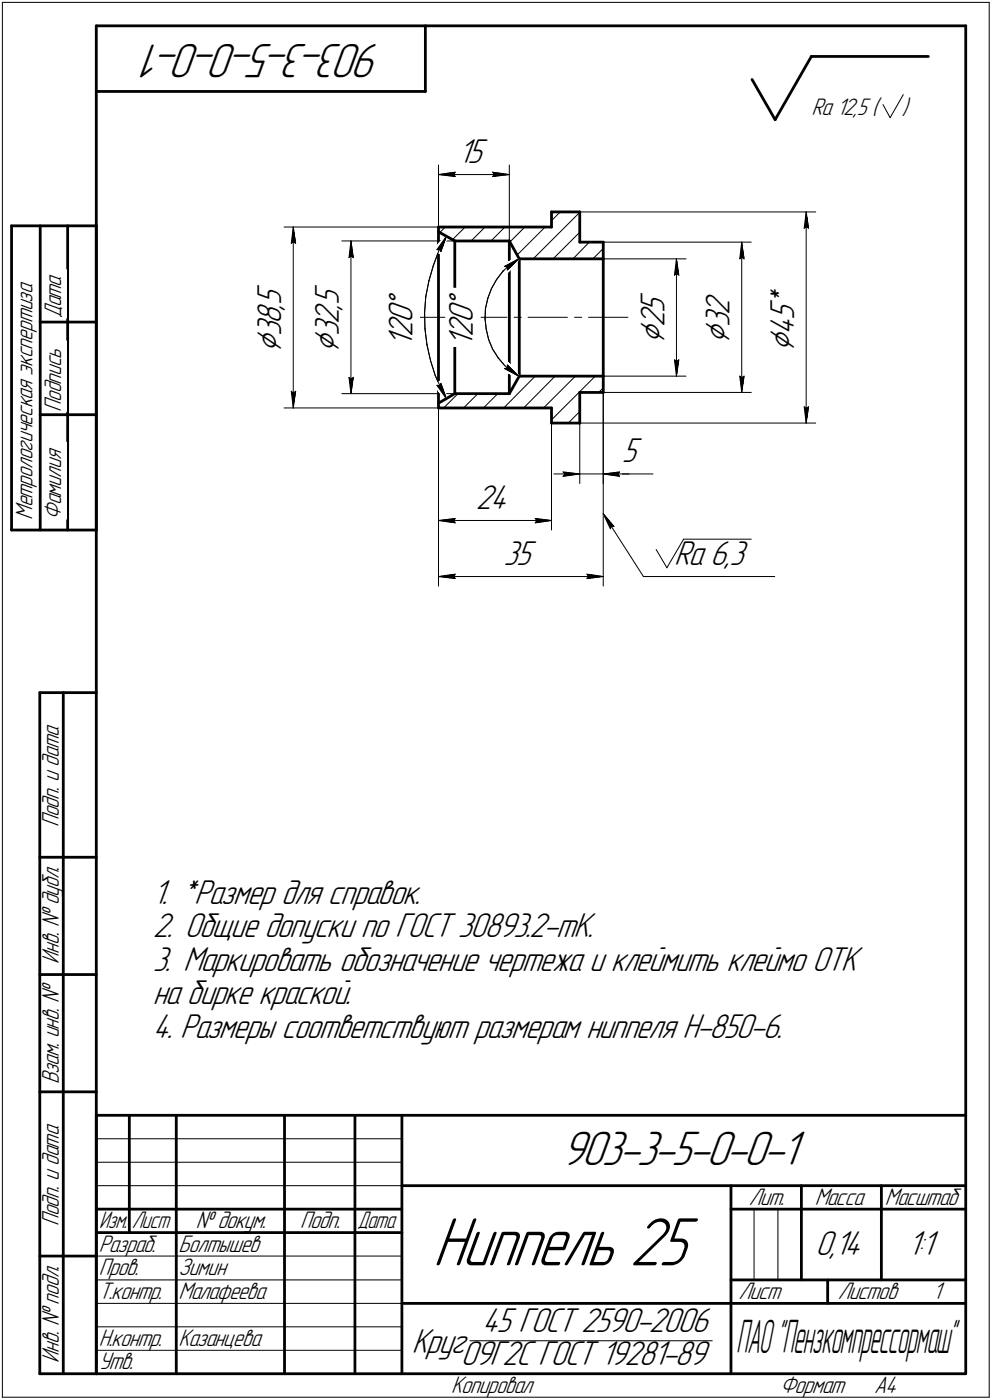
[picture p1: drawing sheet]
<svg xmlns="http://www.w3.org/2000/svg" width="211mm" height="298mm" viewBox="0 0 211 298" stroke-linecap="round" stroke-linejoin="round" font-family="sans-serif">
<defs><g id="words">
<text font-size="15.6" x="92.1" y="269.4">Ниппель 25</text>
<g font-size="10.9">
<text x="81.5" y="9.4" transform="rotate(-180 81.5 9.4)">903-3-5-0-0-1</text>
<text x="119.5" y="248.1">903-3-5-0-0-1</text>
</g>
<text font-size="10.5" x="156.6" y="288.1">ПАО&quot;Пензкомпрессормаш&quot;</text>
<g font-size="8.5">
<text x="87.8" y="65.7" transform="rotate(-90 87.8 65.7)">Å</text>
<text x="100.6" y="65.7" transform="rotate(-90 100.6 65.7)">Å</text>
<text x="59.8" y="75.2" transform="rotate(-90 59.8 75.2)">Ç</text>
<text x="72.1" y="75.2" transform="rotate(-90 72.1 75.2)">Ç</text>
<text x="141.4" y="73.3" transform="rotate(-90 141.4 73.3)">Ç</text>
<text x="155.2" y="73.3" transform="rotate(-90 155.2 73.3)">Ç</text>
<text x="169" y="74.9" transform="rotate(-90 169 74.9)">Ç</text>
</g>
<g font-size="7.8">
<text x="97.5" y="34.6">15</text>
<text x="59.8" y="65.9" transform="rotate(-90 59.8 65.9)">,</text>
<text x="59.8" y="64.9" transform="rotate(-90 59.8 64.9)">5</text>
<text x="72.1" y="65.9" transform="rotate(-90 72.1 65.9)">,</text>
<text x="72.1" y="64.9" transform="rotate(-90 72.1 64.9)">5</text>
<text x="169" y="65.6" transform="rotate(-90 169 65.6)">*</text>
<text x="59.8" y="71.6" transform="rotate(-90 59.8 71.6)">3</text>
<text x="59.8" y="69" transform="rotate(-90 59.8 69)">8</text>
<text x="72.1" y="71.6" transform="rotate(-90 72.1 71.6)">3</text>
<text x="72.1" y="69" transform="rotate(-90 72.1 69)">2</text>
<text x="87.8" y="71.8" transform="rotate(-90 87.8 71.8)">2</text>
<text x="87.8" y="68.8" transform="rotate(-90 87.8 68.8)">0</text>
<text x="100.6" y="71.8" transform="rotate(-90 100.6 71.8)">2</text>
<text x="100.6" y="68.8" transform="rotate(-90 100.6 68.8)">0</text>
<text x="141.4" y="69.7" transform="rotate(-90 141.4 69.7)">2</text>
<text x="141.4" y="66.7" transform="rotate(-90 141.4 66.7)">5</text>
<text x="155.2" y="69.7" transform="rotate(-90 155.2 69.7)">3</text>
<text x="155.2" y="67.1" transform="rotate(-90 155.2 67.1)">2</text>
<text x="169" y="71.3" transform="rotate(-90 169 71.3)">4</text>
<text x="169" y="68.2" transform="rotate(-90 169 68.2)">5</text>
<text x="87.8" y="73.8" transform="rotate(-90 87.8 73.8)">1</text>
<text x="100.6" y="73.8" transform="rotate(-90 100.6 73.8)">1</text>
<text x="132.3" y="98.4">5</text>
<text x="101.3" y="108.3">24</text>
<text x="107.2" y="120.2">35</text>
<text x="143.4" y="120.2">Ra 6,3</text>
<text x="32.5" y="192.4">1. *Размер для справок.</text>
<text x="32.5" y="199.6">2. Общие допуски по ГОСТ 30893.2-mK.</text>
<text x="32.5" y="206.7">3. Маркировать обозначение чертежа и клеймить клеймо ОТК</text>
<text x="32.5" y="213.8">на бирке краской.</text>
<text x="32.5" y="221">4. Размеры соответствуют размерам ниппеля Н-850-6.</text>
<text x="173.5" y="267.2">0,14</text>
<text x="193.1" y="267.2">1:1</text>
<text x="87.6" y="288">Круг</text>
<text x="102.6" y="283.7">45 ГОСТ 2590-2006</text>
<text x="98.1" y="290.7">09Г2С ГОСТ 19281-89</text>
</g>
<g font-size="5.4">
<text x="172.7" y="24.5">Ra 12,5 (</text>
<text x="191.9" y="24.5">)</text>
<text x="6.9" y="64.4" transform="rotate(-90 6.9 64.4)">з</text>
<text x="6.9" y="62.7" transform="rotate(-90 6.9 62.7)">а</text>
<text x="13" y="65.5" transform="rotate(-90 13 65.5)">а</text>
<text x="13" y="63.6" transform="rotate(-90 13 63.6)">т</text>
<text x="13" y="61" transform="rotate(-90 13 61)">а</text>
<text x="6.9" y="70.7" transform="rotate(-90 6.9 70.7)">р</text>
<text x="6.9" y="68.9" transform="rotate(-90 6.9 68.9)">т</text>
<text x="6.9" y="66.3" transform="rotate(-90 6.9 66.3)">и</text>
<text x="13" y="67.8" transform="rotate(-90 13 67.8)">Д</text>
<text x="6.9" y="76.3" transform="rotate(-90 6.9 76.3)">с</text>
<text x="6.9" y="74.4" transform="rotate(-90 6.9 74.4)">п</text>
<text x="6.9" y="72.6" transform="rotate(-90 6.9 72.6)">е</text>
<text x="13" y="76.4" transform="rotate(-90 13 76.4)">ь</text>
<text x="6.9" y="83.2" transform="rotate(-90 6.9 83.2)">я</text>
<text x="6.9" y="80" transform="rotate(-90 6.9 80)">э</text>
<text x="6.9" y="78.1" transform="rotate(-90 6.9 78.1)">к</text>
<text x="13" y="83.8" transform="rotate(-90 13 83.8)">д</text>
<text x="13" y="81.9" transform="rotate(-90 13 81.9)">п</text>
<text x="13" y="80.1" transform="rotate(-90 13 80.1)">и</text>
<text x="13" y="78.2" transform="rotate(-90 13 78.2)">с</text>
<text x="6.9" y="88.8" transform="rotate(-90 6.9 88.8)">с</text>
<text x="6.9" y="86.9" transform="rotate(-90 6.9 86.9)">к</text>
<text x="6.9" y="85.1" transform="rotate(-90 6.9 85.1)">а</text>
<text x="13" y="87.8" transform="rotate(-90 13 87.8)">П</text>
<text x="13" y="85.6" transform="rotate(-90 13 85.6)">о</text>
<text x="6.9" y="94.3" transform="rotate(-90 6.9 94.3)">и</text>
<text x="6.9" y="92.5" transform="rotate(-90 6.9 92.5)">ч</text>
<text x="6.9" y="90.6" transform="rotate(-90 6.9 90.6)">е</text>
<text x="6.9" y="101.8" transform="rotate(-90 6.9 101.8)">о</text>
<text x="6.9" y="99.9" transform="rotate(-90 6.9 99.9)">л</text>
<text x="6.9" y="98.1" transform="rotate(-90 6.9 98.1)">о</text>
<text x="6.9" y="96.2" transform="rotate(-90 6.9 96.2)">г</text>
<text x="13" y="101.8" transform="rotate(-90 13 101.8)">л</text>
<text x="13" y="99.9" transform="rotate(-90 13 99.9)">и</text>
<text x="13" y="98.1" transform="rotate(-90 13 98.1)">я</text>
<text x="6.9" y="106.2" transform="rotate(-90 6.9 106.2)">т</text>
<text x="6.9" y="103.6" transform="rotate(-90 6.9 103.6)">р</text>
<text x="13" y="107.6" transform="rotate(-90 13 107.6)">а</text>
<text x="13" y="105.7" transform="rotate(-90 13 105.7)">м</text>
<text x="13" y="103.6" transform="rotate(-90 13 103.6)">и</text>
<text x="6.9" y="110.6" transform="rotate(-90 6.9 110.6)">М</text>
<text x="6.9" y="108.1" transform="rotate(-90 6.9 108.1)">е</text>
<text x="13" y="110.6" transform="rotate(-90 13 110.6)">Ф</text>
<text x="12.6" y="176.1" transform="rotate(-90 12.6 176.1)">Подп. и дата</text>
<text x="12.6" y="205.2" transform="rotate(-90 12.6 205.2)">Инв. № дубл.</text>
<text x="12.6" y="230.9" transform="rotate(-90 12.6 230.9)">Взам. инв. №</text>
<text x="159.3" y="256.6">Лит.</text>
<text x="173.4" y="256.6">Масса</text>
<text x="188.3" y="256.6">Масштаб</text>
<text x="12.6" y="261.1" transform="rotate(-90 12.6 261.1)">Подп. и дата</text>
<text x="41.6" y="261.6">№ докум.</text>
<text x="63.9" y="261.6">Подп.</text>
<text x="21" y="266.6">Разраб.</text>
<text x="38" y="266.6">Болтышев</text>
<text x="21" y="271.6">Пров.</text>
<text x="38" y="271.6">Зимин</text>
<text x="21" y="276.6">Т.контр.</text>
<text x="38" y="276.6">Малафеева</text>
<text x="157.1" y="276.6">Лист</text>
<text x="178.3" y="276.6">Листов</text>
<text x="198.5" y="276.6">1</text>
<text x="21" y="286.6">Н.контр.</text>
<text x="38" y="286.6">Казанцева</text>
<text x="12.6" y="290.2" transform="rotate(-90 12.6 290.2)">Инв. № подл.</text>
<text x="21" y="291.6">Утв.</text>
<text x="96" y="296.6">Копировал</text>
<text x="166" y="296.6">Формат</text>
<text x="186" y="296.6">A4</text>
</g>
<g font-size="5.3">
<text x="21.1" y="261.6">Изм.</text>
<text x="28.1" y="261.6">Лист</text>
<text x="76.1" y="261.6">Дата</text>
</g>
</g></defs>
<g fill="none" stroke="#000" stroke-width=".59">
<path d="M20.5 5.5v287zM20.5 5.5h185zM20.5 19.5h70zM90.5 5.5v14zM160 16.9l4.9 8.6zM172.6 12l-7.7 13.5zM172.6 12h24.9zM205.5 5.5v287zM2.5 48.1h18zM2.5 48.1v64.8zM8.6 48.1v64.8zM14.4 48.1v64.8z"/>
<path d="M20.5 48.1v64.8zM93.3 49.4v36.5zM93.3 48.3h24zM93.3 49.4l3.5 1.9zM93.3 48.3v1.1zM96.8 51.3v32.5zM96.8 51.3h11.6zM108.4 51.3v32.5zM108.4 51.3l2.1 3.8zM110.5 55.1v25zM110.5 55.1h17.9zM117.3 45.1h6.1z"/>
<path d="M117.3 45.1v3.2zM123.4 45.1v6.5zM123.4 51.6h5zM128.4 55.1v25zM128.4 51.6v3.5zM8.6 68.6h11.9zM8.6 88.3h11.9zM93.3 85.9l3.5-2.1zM93.3 85.9v1zM93.3 86.9h24zM96.8 83.8h11.6zM110.5 80.1l-2.1 3.7z"/>
<path d="M110.5 80.1h17.9zM117.3 86.9v3.2zM117.3 90.1h6.1zM123.4 83.6v6.5zM123.4 83.6h5zM128.4 80.1v3.5zM2.5 112.9h18zM8.5 147.5v145zM8.5 147.5h12zM13.5 147.5v145zM8.5 182.5h12zM8.5 207.5h12z"/>
<path d="M8.5 232.5h12zM20.5 237.5h185zM20.5 237.5v55zM27.5 237.5v25zM37.5 237.5v55zM60.5 237.5v55zM75.5 237.5v55zM85.5 237.5v55zM20.5 257.5h65zM85.5 252.5h120zM155.5 252.5v40zM155.5 257.5h15z"/>
<path d="M170.5 252.5v20zM170.5 257.5h35zM187.5 252.5v20zM8.5 267.5h12zM20.5 262.5h65zM85.5 277.5h70zM155.5 277.5h50zM155.5 272.5h50zM176.1 272.5v5zM8.5 292.5h12zM20.5 292.5h185z"/>
</g>
<g fill="none" stroke="#000" stroke-width=".21">
<path d="M.5 .5v297zM.5 .5h210zM210.5 .5v297zM93.3 35.1v13.2zM93.3 37.2l3.6-.5zM93.3 37.2l3.6 .4zM93.3 37.2h15.1zM96.5 37.2l.4 .4zM96.9 36.7l-.4 .5zM104.8 37.6l3.6-.4zM104.8 36.7l.4 .5zM104.8 36.7l3.6 .5z"/>
<path d="M105.2 37.2l-.4 .4zM108.4 35.1v16.2zM187.9 22.3l1.5 2.8zM192.2 20.2l-2.8 4.9zM60.5 48.3h32.8zM62 51.8l.4-.3zM62.4 48.3l.5 3.5zM62.4 51.5l.5 .3zM62.4 48.3l-.4 3.5zM62.4 48.3v38.6zM72.7 51.3h24.1zM74.3 54.9l.4-.4z"/>
<path d="M74.7 51.3l.5 3.6zM74.7 54.5l.5 .4zM74.7 51.3l-.4 3.6zM74.7 51.3v32.5zM91.3 59.8l-.7 3.4zM92.2 56.6l-.9 3.2zM93 53.2l.6-.1zM93.3 49.4l3.4 1.9zM93.4 53.3l-1.2 3.3zM93.6 49.5l1.1-1.2zM93.6 53.1l.2 .5zM95 50.3l-1.6 3z"/>
<path d="M95 50.3l-1.2 3.3zM95 50.3l-2 2.9zM96.3 51.1l2.7-2.8zM100.2 51.3l3-3zM104.5 51.3l2.9-3zM105.7 59.5l-1.1 2zM107 57.7l1.6-1.4zM107 57.7l-1.3 1.8zM107.4 56.7l.5 .2zM107.4 56.7l3.1-1.7zM107.9 57.5l2.6-2.5zM107.9 56.9v.6z"/>
<path d="M108.5 51.6l3.2-3.3zM108.6 56.3l1.9-1.3zM109.5 53.3l1 1.8zM110.1 54.3l5.9-6zM113.5 55.1l9.9-9.9zM117.3 47l1.9-1.9zM117.7 55.1l5.7-5.7zM123.4 45.1h50.2zM125.4 51.6l-3.5 3.5zM128.4 52.9l-2.2 2.2zM128.4 55.1h17.6zM128.4 51.6h31.5z"/>
<path d="M143.5 58.6l.4-.3zM143.9 55.1l.5 3.5zM143.9 58.3l.5 .3zM143.9 55.1l-.4 3.5zM143.9 55.1v25zM157.4 55.1l.4-.3zM157.8 51.6l.5 3.5zM157.8 54.8l.5 .3zM157.8 51.6l-.4 3.5zM157.8 51.6v32zM171.1 48.6l.4-.3zM171.5 45.1l.5 3.5z"/>
<path d="M171.5 48.3l.5 .3zM171.5 45.1l-.4 3.5zM171.5 45.1v45zM86.6 67.6h8.4zM90.3 66.6l.1 3.4zM90.4 70l.4 3.4zM90.6 63.2l-.3 3.4zM90.8 73.4l.8 3.4zM91.6 76.8l1 3.2zM96.5 67.6h1.5zM99.5 67.6h8.4zM103.2 67.9l.3 2.2z"/>
<path d="M103.3 65.7l-.1 2.2zM103.5 70.1l.5 2.2zM103.8 63.5l-.5 2.2zM104 72.3l.8 2zM104.6 61.5l-.8 2zM104.8 74.3l1.2 1.9zM106 76.2l1.4 1.7zM107.4 78.5l3.1 1.7zM107.4 78.5l.5-.2zM107.4 77.9l1.7 1.4zM107.9 77.7v.6zM107.9 77.7l2.6 2.5z"/>
<path d="M109.1 79.3l1.4 .9zM109.4 67.6h1.5zM112.4 67.6h8.3zM122.3 67.6h1.5zM125.2 67.6h8.4zM143.5 76.6l.4 3.5zM143.5 76.6l.4 .4zM143.9 77l.5-.4zM144.4 76.6l-.5 3.5zM60.5 86.9h32.8zM62 83.3l.4 3.6zM62 83.3l.4 .4z"/>
<path d="M62.4 83.7l.5-.4zM62.9 83.3l-.5 3.6zM72.7 83.8h24.1zM74.3 80.3l.4 3.5zM74.3 80.3l.4 .4zM74.7 80.7l.5-.4zM75.2 80.3l-.5 3.5zM92.6 80l1.5 3.1zM93 82l2 2.9zM93 82l.6 .1zM93.3 86.9v26zM93.3 86.9v37.9z"/>
<path d="M93.3 85.9l3.4-2zM93.8 81.6l-.2 .5zM93.8 81.6l1.2 3.3zM94.1 83.1l.9 1.8zM94.4 86.9l3.1-3.1zM98.6 86.9l3.1-3.1zM102.9 86.9l3-3.1zM110.5 80.1l-1 1.8zM113.9 80.1l-6.7 6.8zM115.7 86.9l6.7-6.8zM117.3 89.4l9.4-9.3zM117.3 90.1v22.8z"/>
<path d="M118.1 80.1l-6.7 6.8zM120.9 90.1l2.5-2.5zM123.4 90.1h50.2zM123.4 90.1v12.9zM127.3 83.6l1.1-1zM128.4 80.1h17.6zM128.4 83.6h31.5zM128.4 83.6v19.4zM128.4 83.6v41.2zM157.4 80.1l.4 3.5zM157.4 80.1l.4 .3zM157.8 80.4l.5-.3z"/>
<path d="M158.3 80.1l-.5 3.5zM171.1 86.6l.4 3.5zM171.1 86.6l.4 .4zM171.5 87l.5-.4zM172 86.6l-.5 3.5zM93.3 110.8l3.6-.4zM93.3 110.8l3.6 .5zM93.3 110.8h24zM96.5 110.8l.4 .5zM96.9 110.4l-.4 .4zM113.9 111.3l3.4-.5zM113.9 110.4l.3 .4z"/>
<path d="M113.9 110.4l3.4 .4zM114.2 110.8l-.3 .5zM117.9 100.9h5.5zM119.8 100.5l3.6 .4zM119.8 100.5l.4 .4zM119.8 101.4l3.6-.5zM120.2 100.9l-.4 .5zM123.4 100.9h5zM128.4 100.9h10.5zM128.4 100.9l3.4 .5zM128.4 100.9l3.4-.4zM128.4 100.9h5.5z"/>
<path d="M128.4 109.4l2.2 2.7zM128.4 109.4l1.5 3.2zM128.4 109.4l8.5 13.4zM130 112.1h.6zM130 112.1l-.1 .5zM131.5 100.9l.3 .5zM131.8 100.5l-.3 .4zM139.6 117l2.3 3.9zM145.5 114.8l-3.6 6.1zM145.5 114.8h14.4zM93.3 122.8l3.6-.5zM93.3 122.8l3.6 .4z"/>
<path d="M93.3 122.8h35.1zM96.5 122.8l.4 .4zM96.9 122.3l-.4 .5zM124.9 123.2l3.5-.4zM124.9 122.3l.3 .5zM124.9 122.3l3.5 .5zM125.2 122.8l-.3 .4zM136.9 122.8h27.9zM20.5 247.5h65zM20.5 252.5h65zM20.5 242.5h65zM160.4 257.5v15z"/>
<path d="M165.5 257.5v15zM20.5 267.5h65zM20.5 272.5h65zM20.5 277.5h65zM.5 297.5h210zM20.5 282.5h65zM20.5 287.5h65zM100 285.5h51.6z"/>
</g>
<g fill="#fff" stroke="#fff" stroke-width=".21">
<path d="M135.6 61.9h7.3zM135.6 62h7.3zM135.6 62.1h7.3zM135.6 62.1h7.3zM135.6 62.2h7.3zM135.6 62.3h7.3zM135.6 62.4h7.3zM135.6 62.5h7.3zM135.6 62.6h7.3zM135.6 62.7h7.3zM135.6 62.7h7.3zM135.6 62.8h7.3zM135.6 62.9h7.3zM135.6 63h7.3zM135.6 63.1h7.3zM135.6 63.2h7.3zM135.6 63.2h7.3zM135.6 63.3h7.3zM135.6 63.4h7.3zM135.6 63.5h7.3zM135.6 63.6h7.3zM135.6 63.7h7.3zM135.6 63.8h7.3zM135.6 63.8h7.3zM135.6 63.9h7.3zM135.6 64h7.3zM135.6 64.1h7.3zM135.6 64.2h7.3zM135.6 64.3h7.3zM135.6 64.3h7.3zM135.6 64.4h7.3zM135.6 64.5h7.3zM135.6 64.6h7.3zM135.6 64.7h7.3zM135.6 64.8h7.3zM135.6 64.9h7.3zM135.6 64.9h7.3zM135.6 65h7.3zM135.6 65.1h7.3zM135.6 65.2h7.3zM135.6 65.3h7.3zM135.6 65.4h7.3zM135.6 65.4h7.3zM135.6 65.5h7.3zM135.6 65.6h7.3zM135.6 65.7h7.3zM135.6 65.8h7.3zM135.6 65.9h7.3zM135.6 66h7.3zM135.6 66h7.3zM135.6 66.1h7.3zM135.6 66.2h7.3zM135.6 66.3h7.3zM135.6 66.4h7.3zM135.6 66.5h7.3zM135.6 66.5h7.3zM135.6 66.6h7.3zM135.6 66.7h7.3zM135.6 66.8h7.3zM135.6 66.9h7.3zM135.6 67h7.3zM135.6 67.1h7.3zM135.6 67.1h7.3zM135.6 67.2h7.3zM135.6 67.3h7.3zM135.6 67.4h7.3zM135.6 67.5h7.3zM135.6 67.6h7.3zM135.6 67.6h7.3zM135.6 67.7h7.3zM135.6 67.8h7.3zM135.6 67.9h7.3zM135.6 68h7.3zM135.6 68.1h7.3zM135.6 68.2h7.3zM135.6 68.2h7.3zM135.6 68.3h7.3zM135.6 68.4h7.3zM135.6 68.5h7.3zM135.6 68.6h7.3zM135.6 68.7h7.3zM135.6 68.7h7.3zM135.6 68.8h7.3zM135.6 68.9h7.3zM135.6 69h7.3zM135.6 69.1h7.3zM135.6 69.2h7.3zM135.6 69.3h7.3zM135.6 69.3h7.3zM135.6 69.4h7.3zM135.6 69.5h7.3zM135.6 69.6h7.3zM135.6 69.7h7.3zM135.6 69.8h7.3zM135.6 69.8h7.3zM135.6 69.9h7.3zM135.6 70h7.3zM135.6 70.1h7.3zM135.6 70.2h7.3zM135.6 70.3h7.3zM135.6 70.4h7.3zM135.6 70.4h7.3zM135.6 70.5h7.3zM135.6 70.6h7.3zM135.6 70.7h7.3zM135.6 70.8h7.3zM135.6 70.9h7.3zM135.6 71h7.3zM135.6 71h7.3zM135.6 71.1h7.3zM135.6 71.2h7.3zM135.6 71.3h7.3zM135.6 71.4h7.3zM135.6 71.5h7.3zM135.6 71.5h7.3zM135.6 71.6h7.3zM135.6 71.7h7.3zM135.6 71.8h7.3zM135.6 71.9h7.3zM135.6 72h7.3zM135.6 72.1h7.3zM135.6 72.1h7.3zM135.6 72.2h7.3zM135.6 72.3h7.3zM135.6 72.4h7.3zM135.6 72.5h7.3zM135.6 72.6h7.3zM135.6 72.6h7.3zM135.6 72.7h7.3zM135.6 72.8h7.3zM135.6 72.9h7.3zM135.6 73h7.3zM135.6 73.1h7.3zM135.6 73.2h7.3z"/>
<path d="M142.9 76.1h2zM143 76.2h1.9zM143 76.3h1.9zM143 76.4h1.9zM143 76.5h1.9zM143 76.5h1.9zM143 76.6h1.9zM143 76.7h1.9zM143 76.8h1.9zM143.1 76.9h1.8zM143.1 77h1.8zM143.1 77h1.8zM143.1 77.1h1.8zM143.1 77.2h1.8zM143.1 77.3h1.8zM143.1 77.4h1.8zM143.1 77.5h1.8zM143.1 77.6h1.8zM143.2 77.6h1.6zM143.2 77.7h1.6zM143.2 77.8h1.6zM143.2 77.9h1.6zM143.2 78h1.6zM143.2 78.1h1.6zM143.2 78.1h1.6zM143.2 78.2h1.6zM143.2 78.3h1.5zM143.3 78.4h1.4zM143.3 78.5h1.4zM143.3 78.6h1.3zM143.3 78.7h1.3zM143.4 78.7h1.1zM143.4 78.8h1.1zM143.4 78.9h1zM143.5 79h.9zM143.5 79.1h.9zM143.6 79.2h.8zM143.6 79.2h.8zM143.7 79.3h.6zM143.7 79.4h.6zM143.7 79.5h.5zM143.8 79.6h.4zM143.8 79.7h.4zM143.8 79.8h.3zM143.8 79.8h.3z"/>
<path d="M143.8 55.4h.3zM143.8 55.5h.3zM143.8 55.5h.4zM143.8 55.6h.4zM143.7 55.7h.5zM143.7 55.8h.6zM143.7 55.9h.6zM143.6 56h.8zM143.6 56h.8zM143.5 56.1h.9zM143.5 56.2h.9zM143.4 56.3h1zM143.4 56.4h1.1zM143.4 56.5h1.1zM143.3 56.6h1.3zM143.3 56.6h1.3zM143.3 56.7h1.4zM143.3 56.8h1.4zM143.2 56.9h1.5zM143.2 57h1.6zM143.2 57.1h1.6zM143.2 57.1h1.6zM143.2 57.2h1.6zM143.2 57.3h1.6zM143.2 57.4h1.6zM143.2 57.5h1.6zM143.2 57.6h1.6zM143.1 57.7h1.8zM143.1 57.7h1.8zM143.1 57.8h1.8zM143.1 57.9h1.8zM143.1 58h1.8zM143.1 58.1h1.8zM143.1 58.2h1.8zM143.1 58.3h1.8zM143.1 58.3h1.8zM143 58.4h1.9zM143 58.5h1.9zM143 58.6h1.9zM143 58.7h1.9zM143 58.8h1.9zM143 58.8h1.9zM143 58.9h1.9zM143 59h1.9z"/>
<path d="M149.4 61.9h7.4zM149.4 62h7.4zM149.4 62.1h7.4zM149.4 62.1h7.4zM149.4 62.2h7.4zM149.4 62.3h7.4zM149.4 62.4h7.4zM149.4 62.5h7.4zM149.4 62.6h7.4zM149.4 62.7h7.4zM149.4 62.7h7.4zM149.4 62.8h7.4zM149.4 62.9h7.4zM149.4 63h7.4zM149.4 63.1h7.4zM149.4 63.2h7.4zM149.4 63.2h7.4zM149.4 63.3h7.4zM149.4 63.4h7.4zM149.4 63.5h7.4zM149.4 63.6h7.4zM149.4 63.7h7.4zM149.4 63.8h7.4zM149.4 63.8h7.4zM149.4 63.9h7.4zM149.4 64h7.4zM149.4 64.1h7.4zM149.4 64.2h7.4zM149.4 64.3h7.4zM149.4 64.3h7.4zM149.4 64.4h7.4zM149.4 64.5h7.4zM149.4 64.6h7.4zM149.4 64.7h7.4zM149.4 64.8h7.4zM149.4 64.9h7.4zM149.4 64.9h7.4zM149.4 65h7.4zM149.4 65.1h7.4zM149.4 65.2h7.4zM149.4 65.3h7.4zM149.4 65.4h7.4zM149.4 65.4h7.4zM149.4 65.5h7.4zM149.4 65.6h7.4zM149.4 65.7h7.4zM149.4 65.8h7.4zM149.4 65.9h7.4zM149.4 66h7.4zM149.4 66h7.4zM149.4 66.1h7.4zM149.4 66.2h7.4zM149.4 66.3h7.4zM149.4 66.4h7.4zM149.4 66.5h7.4zM149.4 66.5h7.4zM149.4 66.6h7.4zM149.4 66.7h7.4zM149.4 66.8h7.4zM149.4 66.9h7.4zM149.4 67h7.4zM149.4 67.1h7.4zM149.4 67.1h7.4zM149.4 67.2h7.4zM149.4 67.3h7.4zM149.4 67.4h7.4zM149.4 67.5h7.4zM149.4 67.6h7.4zM149.4 67.6h7.4zM149.4 67.7h7.4zM149.4 67.8h7.4zM149.4 67.9h7.4zM149.4 68h7.4zM149.4 68.1h7.4zM149.4 68.2h7.4zM149.4 68.2h7.4zM149.4 68.3h7.4zM149.4 68.4h7.4zM149.4 68.5h7.4zM149.4 68.6h7.4zM149.4 68.7h7.4zM149.4 68.7h7.4zM149.4 68.8h7.4zM149.4 68.9h7.4zM149.4 69h7.4zM149.4 69.1h7.4zM149.4 69.2h7.4zM149.4 69.3h7.4zM149.4 69.3h7.4zM149.4 69.4h7.4zM149.4 69.5h7.4zM149.4 69.6h7.4zM149.4 69.7h7.4zM149.4 69.8h7.4zM149.4 69.8h7.4zM149.4 69.9h7.4zM149.4 70h7.4zM149.4 70.1h7.4zM149.4 70.2h7.4zM149.4 70.3h7.4zM149.4 70.4h7.4zM149.4 70.4h7.4zM149.4 70.5h7.4zM149.4 70.6h7.4zM149.4 70.7h7.4zM149.4 70.8h7.4zM149.4 70.9h7.4zM149.4 71h7.4zM149.4 71h7.4zM149.4 71.1h7.4zM149.4 71.2h7.4zM149.4 71.3h7.4zM149.4 71.4h7.4zM149.4 71.5h7.4zM149.4 71.5h7.4zM149.4 71.6h7.4zM149.4 71.7h7.4zM149.4 71.8h7.4zM149.4 71.9h7.4zM149.4 72h7.4zM149.4 72.1h7.4zM149.4 72.1h7.4zM149.4 72.2h7.4zM149.4 72.3h7.4zM149.4 72.4h7.4zM149.4 72.5h7.4zM149.4 72.6h7.4zM149.4 72.6h7.4zM149.4 72.7h7.4zM149.4 72.8h7.4zM149.4 72.9h7.4zM149.4 73h7.4zM149.4 73.1h7.4zM149.4 73.2h7.4z"/>
<path d="M156.8 79.6h2zM156.9 79.7h1.9zM156.9 79.8h1.9zM156.9 79.8h1.9zM156.9 79.9h1.9zM156.9 80h1.9zM156.9 80.1h1.9zM156.9 80.2h1.9zM156.9 80.3h1.9zM157 80.3h1.7zM157 80.4h1.7zM157 80.5h1.7zM157 80.6h1.7zM157 80.7h1.7zM157 80.8h1.7zM157 80.9h1.7zM157 80.9h1.7zM157 81h1.7zM157.1 81.1h1.6zM157.1 81.2h1.6zM157.1 81.3h1.6zM157.1 81.4h1.6zM157.1 81.4h1.6zM157.1 81.5h1.6zM157.1 81.6h1.6zM157.1 81.7h1.6zM157.1 81.8h1.5zM157.1 81.9h1.5zM157.1 82h1.5zM157.2 82h1.3zM157.2 82.1h1.3zM157.3 82.2h1.1zM157.3 82.3h1.1zM157.3 82.4h1zM157.4 82.5h.9zM157.4 82.5h.9zM157.5 82.6h.7zM157.5 82.7h.7zM157.6 82.8h.6zM157.6 82.9h.6zM157.6 83h.5zM157.6 83.1h.5zM157.6 83.1h.5zM157.7 83.2h.3zM157.7 83.3h.3z"/>
<path d="M157.7 51.8h.3zM157.7 51.9h.3zM157.6 52h.5zM157.6 52.1h.5zM157.6 52.2h.5zM157.6 52.2h.6zM157.6 52.3h.6zM157.5 52.4h.7zM157.5 52.5h.7zM157.4 52.6h.9zM157.4 52.7h.9zM157.3 52.7h1zM157.3 52.8h1.1zM157.3 52.9h1.1zM157.2 53h1.3zM157.2 53.1h1.3zM157.1 53.2h1.5zM157.1 53.3h1.5zM157.1 53.3h1.5zM157.1 53.4h1.6zM157.1 53.5h1.6zM157.1 53.6h1.6zM157.1 53.7h1.6zM157.1 53.8h1.6zM157.1 53.8h1.6zM157.1 53.9h1.6zM157.1 54h1.6zM157 54.1h1.7zM157 54.2h1.7zM157 54.3h1.7zM157 54.4h1.7zM157 54.4h1.7zM157 54.5h1.7zM157 54.6h1.7zM157 54.7h1.7zM157 54.8h1.7zM156.9 54.9h1.8zM156.9 54.9h1.9zM156.9 55h1.9zM156.9 55.1h1.9zM156.9 55.2h1.9zM156.9 55.3h1.9zM156.9 55.4h1.9zM156.9 55.5h1.9zM156.9 55.5h1.9z"/>
<path d="M163.2 60.4h7.4zM163.2 60.5h7.4zM163.2 60.5h7.4zM163.2 60.6h7.4zM163.2 60.7h7.4zM163.2 60.8h7.4zM163.2 60.9h7.4zM163.2 61h7.4zM163.2 61h7.4zM163.2 61.1h7.4zM163.2 61.2h7.4zM163.2 61.3h7.4zM163.2 61.4h7.4zM163.2 61.5h7.4zM163.2 61.6h7.4zM163.2 61.6h7.4zM163.2 61.7h7.4zM163.2 61.8h7.4zM163.2 61.9h7.4zM163.2 62h7.4zM163.2 62.1h7.4zM163.2 62.1h7.4zM163.2 62.2h7.4zM163.2 62.3h7.4zM163.2 62.4h7.4zM163.2 62.5h7.4zM163.2 62.6h7.4zM163.2 62.7h7.4zM163.2 62.7h7.4zM163.2 62.8h7.4zM163.2 62.9h7.4zM163.2 63h7.4zM163.2 63.1h7.4zM163.2 63.2h7.4zM163.2 63.2h7.4zM163.2 63.3h7.4zM163.2 63.4h7.4zM163.2 63.5h7.4zM163.2 63.6h7.4zM163.2 63.7h7.4zM163.2 63.8h7.4zM163.2 63.8h7.4zM163.2 63.9h7.4zM163.2 64h7.4zM163.2 64.1h7.4zM163.2 64.2h7.4zM163.2 64.3h7.4zM163.2 64.3h7.4zM163.2 64.4h7.4zM163.2 64.5h7.4zM163.2 64.6h7.4zM163.2 64.7h7.4zM163.2 64.8h7.4zM163.2 64.9h7.4zM163.2 64.9h7.4zM163.2 65h7.4zM163.2 65.1h7.4zM163.2 65.2h7.4zM163.2 65.3h7.4zM163.2 65.4h7.4zM163.2 65.4h7.4zM163.2 65.5h7.4zM163.2 65.6h7.4zM163.2 65.7h7.4zM163.2 65.8h7.4zM163.2 65.9h7.4zM163.2 66h7.4zM163.2 66h7.4zM163.2 66.1h7.4zM163.2 66.2h7.4zM163.2 66.3h7.4zM163.2 66.4h7.4zM163.2 66.5h7.4zM163.2 66.5h7.4zM163.2 66.6h7.4zM163.2 66.7h7.4zM163.2 66.8h7.4zM163.2 66.9h7.4zM163.2 67h7.4zM163.2 67.1h7.4zM163.2 67.1h7.4zM163.2 67.2h7.4zM163.2 67.3h7.4zM163.2 67.4h7.4zM163.2 67.5h7.4zM163.2 67.6h7.4zM163.2 67.6h7.4zM163.2 67.7h7.4zM163.2 67.8h7.4zM163.2 67.9h7.4zM163.2 68h7.4zM163.2 68.1h7.4zM163.2 68.2h7.4zM163.2 68.2h7.4zM163.2 68.3h7.4zM163.2 68.4h7.4zM163.2 68.5h7.4zM163.2 68.6h7.4zM163.2 68.7h7.4zM163.2 68.7h7.4zM163.2 68.8h7.4zM163.2 68.9h7.4zM163.2 69h7.4zM163.2 69.1h7.4zM163.2 69.2h7.4zM163.2 69.3h7.4zM163.2 69.3h7.4zM163.2 69.4h7.4zM163.2 69.5h7.4zM163.2 69.6h7.4zM163.2 69.7h7.4zM163.2 69.8h7.4zM163.2 69.8h7.4zM163.2 69.9h7.4zM163.2 70h7.4zM163.2 70.1h7.4zM163.2 70.2h7.4zM163.2 70.3h7.4zM163.2 70.4h7.4zM163.2 70.4h7.4zM163.2 70.5h7.4zM163.2 70.6h7.4zM163.2 70.7h7.4zM163.2 70.8h7.4zM163.2 70.9h7.4zM163.2 71h7.4zM163.2 71h7.4zM163.2 71.1h7.4zM163.2 71.2h7.4zM163.2 71.3h7.4zM163.2 71.4h7.4zM163.2 71.5h7.4zM163.2 71.5h7.4zM163.2 71.6h7.4zM163.2 71.7h7.4zM163.2 71.8h7.4zM163.2 71.9h7.4zM163.2 72h7.4zM163.2 72.1h7.4zM163.2 72.1h7.4zM163.2 72.2h7.4zM163.2 72.3h7.4zM163.2 72.4h7.4zM163.2 72.5h7.4zM163.2 72.6h7.4zM163.2 72.6h7.4zM163.2 72.7h7.4zM163.2 72.8h7.4zM163.2 72.9h7.4zM163.2 73h7.4zM163.2 73.1h7.4zM163.2 73.2h7.4zM163.2 73.2h7.4zM163.2 73.3h7.4zM163.2 73.4h7.4zM163.2 73.5h7.4zM163.2 73.6h7.4zM163.2 73.7h7.4zM163.2 73.7h7.4zM163.2 73.8h7.4zM163.2 73.9h7.4zM163.2 74h7.4zM163.2 74.1h7.4zM163.2 74.2h7.4zM163.2 74.3h7.4zM163.2 74.3h7.4zM163.2 74.4h7.4zM163.2 74.5h7.4zM163.2 74.6h7.4zM163.2 74.7h7.4zM163.2 74.8h7.4z"/>
<path d="M170.5 86.1h2.1zM170.6 86.2h2zM170.6 86.3h2zM170.6 86.4h2zM170.6 86.4h2zM170.6 86.5h2zM170.6 86.6h2zM170.7 86.7h1.9zM170.7 86.8h1.9zM170.7 86.9h1.9zM170.7 87h1.9zM170.7 87h1.9zM170.7 87.1h1.9zM170.7 87.2h1.8zM170.8 87.3h1.7zM170.8 87.4h1.7zM170.8 87.5h1.7zM170.8 87.5h1.7zM170.8 87.6h1.7zM170.8 87.7h1.7zM170.9 87.8h1.5zM170.9 87.9h1.5zM170.9 88h1.5zM170.9 88.1h1.5zM170.9 88.1h1.5zM170.9 88.2h1.5zM170.9 88.3h1.4zM170.9 88.4h1.4zM170.9 88.5h1.4zM171 88.6h1.2zM171 88.6h1.2zM171 88.7h1.1zM171.1 88.8h1zM171.1 88.9h.9zM171.2 89h.8zM171.2 89.1h.8zM171.2 89.2h.8zM171.3 89.2h.7zM171.3 89.3h.6zM171.3 89.4h.6zM171.4 89.5h.4zM171.4 89.6h.4zM171.4 89.7h.4zM171.4 89.7h.3zM171.4 89.8h.3z"/>
<path d="M171.4 45.4h.3zM171.4 45.5h.3zM171.4 45.6h.4zM171.4 45.6h.4zM171.4 45.7h.4zM171.3 45.8h.6zM171.3 45.9h.6zM171.3 46h.7zM171.2 46.1h.8zM171.2 46.1h.8zM171.2 46.2h.8zM171.1 46.3h.9zM171.1 46.4h1zM171 46.5h1.1zM171 46.6h1.2zM171 46.7h1.2zM170.9 46.7h1.4zM170.9 46.8h1.4zM170.9 46.9h1.4zM170.9 47h1.5zM170.9 47.1h1.5zM170.9 47.2h1.5zM170.9 47.2h1.5zM170.9 47.3h1.5zM170.9 47.4h1.5zM170.8 47.5h1.7zM170.8 47.6h1.7zM170.8 47.7h1.7zM170.8 47.8h1.7zM170.8 47.8h1.7zM170.8 47.9h1.7zM170.7 48h1.8zM170.7 48.1h1.9zM170.7 48.2h1.9zM170.7 48.3h1.9zM170.7 48.3h1.9zM170.7 48.4h1.9zM170.7 48.5h1.9zM170.6 48.6h2zM170.6 48.7h2zM170.6 48.8h2zM170.6 48.9h2zM170.6 48.9h2zM170.6 49h2z"/>
<path d="M132.3 92.8h4.6zM132.3 92.9h4.6zM132.3 93h4.6zM132.3 93h4.6zM132.3 93.1h4.6zM132.3 93.2h4.6zM132.3 93.3h4.6zM132.3 93.4h4.6zM132.3 93.5h4.6zM132.3 93.6h4.6zM132.3 93.6h4.6zM132.3 93.7h4.6zM132.3 93.8h4.6zM132.3 93.9h4.6zM132.3 94h4.6zM132.3 94.1h4.6zM132.3 94.1h4.6zM132.3 94.2h4.6zM132.3 94.3h4.6zM132.3 94.4h4.6zM132.3 94.5h4.6zM132.3 94.6h4.6zM132.3 94.7h4.6zM132.3 94.7h4.6zM132.3 94.8h4.6zM132.3 94.9h4.6zM132.3 95h4.6zM132.3 95.1h4.6zM132.3 95.2h4.6zM132.3 95.2h4.6zM132.3 95.3h4.6zM132.3 95.4h4.6zM132.3 95.5h4.6zM132.3 95.6h4.6zM132.3 95.7h4.6zM132.3 95.8h4.6zM132.3 95.8h4.6zM132.3 95.9h4.6zM132.3 96h4.6zM132.3 96.1h4.6zM132.3 96.2h4.6zM132.3 96.3h4.6zM132.3 96.4h4.6zM132.3 96.4h4.6zM132.3 96.5h4.6zM132.3 96.6h4.6zM132.3 96.7h4.6zM132.3 96.8h4.6zM132.3 96.9h4.6zM132.3 96.9h4.6zM132.3 97h4.6zM132.3 97.1h4.6zM132.3 97.2h4.6zM132.3 97.3h4.6zM132.3 97.4h4.6zM132.3 97.5h4.6zM132.3 97.5h4.6zM132.3 97.6h4.6zM132.3 97.7h4.6zM132.3 97.8h4.6zM132.3 97.9h4.6zM132.3 98h4.6zM132.3 98h4.6zM132.3 98.1h4.6zM132.3 98.2h4.6zM132.3 98.3h4.6zM132.3 98.4h4.6zM132.3 98.5h4.6zM132.3 98.6h4.6zM132.3 98.6h4.6zM132.3 98.7h4.6zM132.3 98.8h4.6zM132.3 98.9h4.6zM132.3 99h4.6zM132.3 99.1h4.6zM132.3 99.1h4.6zM132.3 99.2h4.6zM132.3 99.3h4.6zM132.3 99.4h4.6zM132.3 99.5h4.6zM132.3 99.6h4.6zM132.3 99.7h4.6zM132.3 99.7h4.6zM132.3 99.8h4.6z"/>
<path d="M119.4 100h.6zM119.4 100.1h1.1zM119.4 100.2h1.7zM119.4 100.2h2.2zM119.4 100.3h2.4zM119.4 100.4h2.7zM119.4 100.5h2.9zM119.4 100.6h3.1zM119.4 100.7h3.4zM119.4 100.8h3.5zM119.4 100.8h3.8zM119.4 100.9h4zM119.4 101h3.8zM119.4 101.1h3.6zM119.4 101.2h3.4zM119.4 101.3h3.2zM119.4 101.3h3zM119.4 101.4h2.8zM119.4 101.5h2.6zM119.4 101.6h2.4zM119.4 101.7h2.2zM119.4 101.8h1.5zM119.4 101.9h.7z"/>
<path d="M131.8 100h.5zM131.2 100.1h1.1zM130.7 100.2h1.6zM130.1 100.2h2.2zM130 100.3h2.3zM129.7 100.4h2.6zM129.5 100.5h2.8zM129.3 100.6h3zM129 100.7h3.3zM128.9 100.8h3.4zM128.6 100.8h3.7zM128.4 100.9h3.9zM128.6 101h3.7zM128.8 101.1h3.5zM128.9 101.2h3.4zM129.2 101.3h3.1zM129.4 101.3h2.9zM129.5 101.4h2.8zM129.8 101.5h2.5zM130 101.6h2.3zM130.1 101.7h2.2zM130.9 101.8h1.4zM131.7 101.9h.6z"/>
<path d="M101.3 102.7h8.1zM101.3 102.8h8.1zM101.3 102.9h8.1zM101.3 103h8.1zM101.3 103h8.1zM101.3 103.1h8.1zM101.3 103.2h8.1zM101.3 103.3h8.1zM101.3 103.4h8.1zM101.3 103.5h8.1zM101.3 103.5h8.1zM101.3 103.6h8.1zM101.3 103.7h8.1zM101.3 103.8h8.1zM101.3 103.9h8.1zM101.3 104h8.1zM101.3 104.1h8.1zM101.3 104.1h8.1zM101.3 104.2h8.1zM101.3 104.3h8.1zM101.3 104.4h8.1zM101.3 104.5h8.1zM101.3 104.6h8.1zM101.3 104.6h8.1zM101.3 104.7h8.1zM101.3 104.8h8.1zM101.3 104.9h8.1zM101.3 105h8.1zM101.3 105.1h8.1zM101.3 105.2h8.1zM101.3 105.2h8.1zM101.3 105.3h8.1zM101.3 105.4h8.1zM101.3 105.5h8.1zM101.3 105.6h8.1zM101.3 105.7h8.1zM101.3 105.7h8.1zM101.3 105.8h8.1zM101.3 105.9h8.1zM101.3 106h8.1zM101.3 106.1h8.1zM101.3 106.2h8.1zM101.3 106.3h8.1zM101.3 106.3h8.1zM101.3 106.4h8.1zM101.3 106.5h8.1zM101.3 106.6h8.1zM101.3 106.7h8.1zM101.3 106.8h8.1zM101.3 106.8h8.1zM101.3 106.9h8.1zM101.3 107h8.1zM101.3 107.1h8.1zM101.3 107.2h8.1zM101.3 107.3h8.1zM101.3 107.4h8.1zM101.3 107.4h8.1zM101.3 107.5h8.1zM101.3 107.6h8.1zM101.3 107.7h8.1zM101.3 107.8h8.1zM101.3 107.9h8.1zM101.3 107.9h8.1zM101.3 108h8.1zM101.3 108.1h8.1zM101.3 108.2h8.1zM101.3 108.3h8.1zM101.3 108.4h8.1zM101.3 108.5h8.1zM101.3 108.5h8.1zM101.3 108.6h8.1zM101.3 108.7h8.1zM101.3 108.8h8.1zM101.3 108.9h8.1zM101.3 109h8.1zM101.3 109.1h8.1zM101.3 109.1h8.1zM101.3 109.2h8.1zM101.3 109.3h8.1zM101.3 109.4h8.1zM101.3 109.5h8.1zM101.3 109.6h8.1zM101.3 109.6h8.1zM101.3 109.7h8.1zM101.3 109.8h8.1z"/>
<path d="M96.9 109.9h.5zM96.3 110h1.1zM95.8 110.1h1.6zM95.2 110.2h2.2zM95 110.2h2.4zM94.7 110.3h2.7zM94.5 110.4h2.9zM94.2 110.5h3.2zM94.1 110.6h3.3zM93.8 110.7h3.6zM93.6 110.7h3.8zM93.3 110.8h4.1zM93.6 110.9h3.8zM93.7 111h3.7zM94 111.1h3.4zM94.1 111.2h3.3zM94.4 111.3h3zM94.6 111.3h2.8zM94.8 111.4h2.6zM95 111.5h2.4zM95.2 111.6h2.2zM95.8 111.7h1.6zM96.3 111.8h1.1zM96.9 111.8h.5z"/>
<path d="M113.4 109.9h.6zM113.4 110h1.1zM113.4 110.1h1.7zM113.4 110.2h2.2zM113.4 110.2h2.4zM113.4 110.3h2.7zM113.4 110.4h2.8zM113.4 110.5h3.1zM113.4 110.6h3.4zM113.4 110.7h3.5zM113.4 110.7h3.8zM113.4 110.8h3.9zM113.4 110.9h3.8zM113.4 111h3.6zM113.4 111.1h3.4zM113.4 111.2h3.2zM113.4 111.3h3zM113.4 111.3h2.8zM113.4 111.4h2.6zM113.4 111.5h2.4zM113.4 111.6h2.2zM113.4 111.7h1.7zM113.4 111.8h1.1zM113.4 111.8h.6z"/>
<path d="M107.2 114.6h7.4zM107.2 114.7h7.4zM107.2 114.8h7.4zM107.2 114.9h7.4zM107.2 115h7.4zM107.2 115.1h7.4zM107.2 115.1h7.4zM107.2 115.2h7.4zM107.2 115.3h7.4zM107.2 115.4h7.4zM107.2 115.5h7.4zM107.2 115.6h7.4zM107.2 115.7h7.4zM107.2 115.7h7.4zM107.2 115.8h7.4zM107.2 115.9h7.4zM107.2 116h7.4zM107.2 116.1h7.4zM107.2 116.2h7.4zM107.2 116.2h7.4zM107.2 116.3h7.4zM107.2 116.4h7.4zM107.2 116.5h7.4zM107.2 116.6h7.4zM107.2 116.7h7.4zM107.2 116.8h7.4zM107.2 116.8h7.4zM107.2 116.9h7.4zM107.2 117h7.4zM107.2 117.1h7.4zM107.2 117.2h7.4zM107.2 117.3h7.4zM107.2 117.3h7.4zM107.2 117.4h7.4zM107.2 117.5h7.4zM107.2 117.6h7.4zM107.2 117.7h7.4zM107.2 117.8h7.4zM107.2 117.9h7.4zM107.2 117.9h7.4zM107.2 118h7.4zM107.2 118.1h7.4zM107.2 118.2h7.4zM107.2 118.3h7.4zM107.2 118.4h7.4zM107.2 118.4h7.4zM107.2 118.5h7.4zM107.2 118.6h7.4zM107.2 118.7h7.4zM107.2 118.8h7.4zM107.2 118.9h7.4zM107.2 119h7.4zM107.2 119h7.4zM107.2 119.1h7.4zM107.2 119.2h7.4zM107.2 119.3h7.4zM107.2 119.4h7.4zM107.2 119.5h7.4zM107.2 119.5h7.4zM107.2 119.6h7.4zM107.2 119.7h7.4zM107.2 119.8h7.4zM107.2 119.9h7.4zM107.2 120h7.4zM107.2 120.1h7.4zM107.2 120.1h7.4zM107.2 120.2h7.4zM107.2 120.3h7.4zM107.2 120.4h7.4zM107.2 120.5h7.4zM107.2 120.6h7.4zM107.2 120.6h7.4zM107.2 120.7h7.4zM107.2 120.8h7.4zM107.2 120.9h7.4zM107.2 121h7.4zM107.2 121.1h7.4zM107.2 121.2h7.4zM107.2 121.2h7.4zM107.2 121.3h7.4zM107.2 121.4h7.4zM107.2 121.5h7.4zM107.2 121.6h7.4zM107.2 121.7h7.4z"/>
<path d="M96.7 121.8h.7zM95.9 121.9h1.5zM95.2 122h2.2zM95 122.1h2.4zM94.8 122.2h2.6zM94.6 122.3h2.8zM94.4 122.3h3zM94.1 122.4h3.3zM94 122.5h3.4zM93.7 122.6h3.7zM93.6 122.7h3.8zM93.3 122.8h4.1zM93.6 122.9h3.8zM93.7 122.9h3.7zM94 123h3.4zM94.1 123.1h3.3zM94.4 123.2h3zM94.6 123.3h2.8zM94.8 123.4h2.6zM95 123.4h2.4zM95.2 123.5h2.2zM95.9 123.6h1.5zM96.7 123.7h.7z"/>
<path d="M124.4 121.8h.7zM124.4 121.9h1.5zM124.4 122h2.2zM124.4 122.1h2.4zM124.4 122.2h2.6zM124.4 122.3h2.8zM124.4 122.3h3zM124.4 122.4h3.2zM124.4 122.5h3.4zM124.4 122.6h3.6zM124.4 122.7h3.8zM124.4 122.8h4zM124.4 122.9h3.8zM124.4 122.9h3.6zM124.4 123h3.4zM124.4 123.1h3.2zM124.4 123.2h3zM124.4 123.3h2.8zM124.4 123.4h2.6zM124.4 123.4h2.4zM124.4 123.5h2.2zM124.4 123.6h1.5zM124.4 123.7h.7z"/>
<path d="M97.5 29h6.7zM97.5 29.1h6.7zM97.5 29.2h6.7zM97.5 29.3h6.7zM97.5 29.4h6.7zM97.5 29.5h6.7zM97.5 29.5h6.7zM97.5 29.6h6.7zM97.5 29.7h6.7zM97.5 29.8h6.7zM97.5 29.9h6.7zM97.5 30h6.7zM97.5 30.1h6.7zM97.5 30.1h6.7zM97.5 30.2h6.7zM97.5 30.3h6.7zM97.5 30.4h6.7zM97.5 30.5h6.7zM97.5 30.6h6.7zM97.5 30.6h6.7zM97.5 30.7h6.7zM97.5 30.8h6.7zM97.5 30.9h6.7zM97.5 31h6.7zM97.5 31.1h6.7zM97.5 31.2h6.7zM97.5 31.2h6.7zM97.5 31.3h6.7zM97.5 31.4h6.7zM97.5 31.5h6.7zM97.5 31.6h6.7zM97.5 31.7h6.7zM97.5 31.7h6.7zM97.5 31.8h6.7zM97.5 31.9h6.7zM97.5 32h6.7zM97.5 32.1h6.7zM97.5 32.2h6.7zM97.5 32.3h6.7zM97.5 32.3h6.7zM97.5 32.4h6.7zM97.5 32.5h6.7zM97.5 32.6h6.7zM97.5 32.7h6.7zM97.5 32.8h6.7zM97.5 32.9h6.7zM97.5 32.9h6.7zM97.5 33h6.7zM97.5 33.1h6.7zM97.5 33.2h6.7zM97.5 33.3h6.7zM97.5 33.4h6.7zM97.5 33.4h6.7zM97.5 33.5h6.7zM97.5 33.6h6.7zM97.5 33.7h6.7zM97.5 33.8h6.7zM97.5 33.9h6.7zM97.5 34h6.7zM97.5 34h6.7zM97.5 34.1h6.7zM97.5 34.2h6.7zM97.5 34.3h6.7zM97.5 34.4h6.7zM97.5 34.5h6.7zM97.5 34.5h6.7zM97.5 34.6h6.7zM97.5 34.7h6.7zM97.5 34.8h6.7zM97.5 34.9h6.7zM97.5 35h6.7zM97.5 35.1h6.7zM97.5 35.1h6.7zM97.5 35.2h6.7zM97.5 35.3h6.7zM97.5 35.4h6.7zM97.5 35.5h6.7zM97.5 35.6h6.7zM97.5 35.6h6.7zM97.5 35.7h6.7zM97.5 35.8h6.7zM97.5 35.9h6.7zM97.5 36h6.7zM97.5 36.1h6.7z"/>
<path d="M96.7 36.2h.7zM95.9 36.3h1.5zM95.2 36.4h2.2zM95 36.5h2.4zM94.8 36.6h2.6zM94.6 36.7h2.8zM94.4 36.7h3zM94.1 36.8h3.3zM94 36.9h3.4zM93.7 37h3.7zM93.6 37.1h3.8zM93.3 37.2h4.1zM93.6 37.3h3.8zM93.7 37.3h3.7zM94 37.4h3.4zM94.1 37.5h3.3zM94.4 37.6h3zM94.6 37.7h2.8zM94.8 37.8h2.6zM95 37.8h2.4zM95.2 37.9h2.2zM95.9 38h1.5zM96.7 38.1h.7z"/>
<path d="M104.3 36.2h.8zM104.3 36.3h1.5zM104.3 36.4h2.3zM104.3 36.5h2.5zM104.3 36.6h2.7zM104.3 36.7h2.9zM104.3 36.7h3.1zM104.3 36.8h3.3zM104.3 36.9h3.5zM104.3 37h3.7zM104.3 37.1h3.9zM104.3 37.2h4.1zM104.3 37.3h3.9zM104.3 37.3h3.7zM104.3 37.4h3.5zM104.3 37.5h3.3zM104.3 37.6h3.1zM104.3 37.7h2.9zM104.3 37.8h2.7zM104.3 37.8h2.5zM104.3 37.9h2.3zM104.3 38h1.5zM104.3 38.1h.8z"/>
<path d="M66.3 60h7.4zM66.3 60.1h7.4zM66.3 60.2h7.4zM66.3 60.3h7.4zM66.3 60.4h7.4zM66.3 60.5h7.4zM66.3 60.5h7.4zM66.3 60.6h7.4zM66.3 60.7h7.4zM66.3 60.8h7.4zM66.3 60.9h7.4zM66.3 61h7.4zM66.3 61h7.4zM66.3 61.1h7.4zM66.3 61.2h7.4zM66.3 61.3h7.4zM66.3 61.4h7.4zM66.3 61.5h7.4zM66.3 61.6h7.4zM66.3 61.6h7.4zM66.3 61.7h7.4zM66.3 61.8h7.4zM66.3 61.9h7.4zM66.3 62h7.4zM66.3 62.1h7.4zM66.3 62.1h7.4zM66.3 62.2h7.4zM66.3 62.3h7.4zM66.3 62.4h7.4zM66.3 62.5h7.4zM66.3 62.6h7.4zM66.3 62.7h7.4zM66.3 62.7h7.4zM66.3 62.8h7.4zM66.3 62.9h7.4zM66.3 63h7.4zM66.3 63.1h7.4zM66.3 63.2h7.4zM66.3 63.2h7.4zM66.3 63.3h7.4zM66.3 63.4h7.4zM66.3 63.5h7.4zM66.3 63.6h7.4zM66.3 63.7h7.4zM66.3 63.8h7.4zM66.3 63.8h7.4zM66.3 63.9h7.4zM66.3 64h7.4zM66.3 64.1h7.4zM66.3 64.2h7.4zM66.3 64.3h7.4zM66.3 64.3h7.4zM66.3 64.4h7.4zM66.3 64.5h7.4zM66.3 64.6h7.4zM66.3 64.7h7.4zM66.3 64.8h7.4zM66.3 64.9h7.4zM66.3 64.9h7.4zM66.3 65h7.4zM66.3 65.1h7.4zM66.3 65.2h7.4zM66.3 65.3h7.4zM66.3 65.4h7.4zM66.3 65.4h7.4zM66.3 65.5h7.4zM66.3 65.6h7.4zM66.3 65.7h7.4zM66.3 65.8h7.4zM66.3 65.9h7.4zM66.3 66h7.4zM66.3 66h7.4zM66.3 66.1h7.4zM66.3 66.2h7.4zM66.3 66.3h7.4zM66.3 66.4h7.4zM66.3 66.5h7.4zM66.3 66.5h7.4zM66.3 66.6h7.4zM66.3 66.7h7.4zM66.3 66.8h7.4zM66.3 66.9h7.4zM66.3 67h7.4zM66.3 67.1h7.4zM66.3 67.1h7.4zM66.3 67.2h7.4zM66.3 67.3h7.4zM66.3 67.4h7.4zM66.3 67.5h7.4zM66.3 67.6h7.4zM66.3 67.6h7.4zM66.3 67.7h7.4zM66.3 67.8h7.4zM66.3 67.9h7.4zM66.3 68h7.4zM66.3 68.1h7.4zM66.3 68.2h7.4zM66.3 68.2h7.4zM66.3 68.3h7.4zM66.3 68.4h7.4zM66.3 68.5h7.4zM66.3 68.6h7.4zM66.3 68.7h7.4zM66.3 68.7h7.4zM66.3 68.8h7.4zM66.3 68.9h7.4zM66.3 69h7.4zM66.3 69.1h7.4zM66.3 69.2h7.4zM66.3 69.3h7.4zM66.3 69.3h7.4zM66.3 69.4h7.4zM66.3 69.5h7.4zM66.3 69.6h7.4zM66.3 69.7h7.4zM66.3 69.8h7.4zM66.3 69.8h7.4zM66.3 69.9h7.4zM66.3 70h7.4zM66.3 70.1h7.4zM66.3 70.2h7.4zM66.3 70.3h7.4zM66.3 70.4h7.4zM66.3 70.4h7.4zM66.3 70.5h7.4zM66.3 70.6h7.4zM66.3 70.7h7.4zM66.3 70.8h7.4zM66.3 70.9h7.4zM66.3 71h7.4zM66.3 71h7.4zM66.3 71.1h7.4zM66.3 71.2h7.4zM66.3 71.3h7.4zM66.3 71.4h7.4zM66.3 71.5h7.4zM66.3 71.5h7.4zM66.3 71.6h7.4zM66.3 71.7h7.4zM66.3 71.8h7.4zM66.3 71.9h7.4zM66.3 72h7.4zM66.3 72.1h7.4zM66.3 72.1h7.4zM66.3 72.2h7.4zM66.3 72.3h7.4zM66.3 72.4h7.4zM66.3 72.5h7.4zM66.3 72.6h7.4zM66.3 72.6h7.4zM66.3 72.7h7.4zM66.3 72.8h7.4zM66.3 72.9h7.4zM66.3 73h7.4zM66.3 73.1h7.4zM66.3 73.2h7.4zM66.3 73.2h7.4zM66.3 73.3h7.4zM66.3 73.4h7.4zM66.3 73.5h7.4zM66.3 73.6h7.4zM66.3 73.7h7.4zM66.3 73.7h7.4zM66.3 73.8h7.4zM66.3 73.9h7.4zM66.3 74h7.4zM66.3 74.1h7.4zM66.3 74.2h7.4zM66.3 74.3h7.4zM66.3 74.3h7.4zM66.3 74.4h7.4zM66.3 74.5h7.4zM66.3 74.6h7.4zM66.3 74.7h7.4zM66.3 74.8h7.4zM66.3 74.8h7.4zM66.3 74.9h7.4zM66.3 75h7.4zM66.3 75.1h7.4z"/>
<path d="M73.7 79.8h2.1zM73.7 79.9h2.1zM73.7 80h2.1zM73.7 80.1h2.1zM73.7 80.2h2.1zM73.7 80.3h2.1zM73.7 80.3h2.1zM73.8 80.4h1.9zM73.8 80.5h1.9zM73.8 80.6h1.9zM73.8 80.7h1.9zM73.8 80.8h1.9zM73.8 80.9h1.9zM73.8 80.9h1.8zM73.9 81h1.7zM73.9 81.1h1.7zM73.9 81.2h1.7zM73.9 81.3h1.7zM73.9 81.4h1.7zM73.9 81.4h1.7zM74 81.5h1.5zM74 81.6h1.5zM74 81.7h1.5zM74 81.8h1.5zM74 81.9h1.5zM74 82h1.5zM74 82h1.4zM74.1 82.1h1.3zM74.1 82.2h1.3zM74.2 82.3h1.2zM74.2 82.4h1.2zM74.2 82.5h1.1zM74.3 82.5h1zM74.3 82.6h.9zM74.3 82.7h.9zM74.3 82.8h.9zM74.3 82.9h.8zM74.4 83h.7zM74.4 83.1h.6zM74.4 83.1h.6zM74.5 83.2h.4zM74.5 83.3h.4zM74.6 83.4h.3zM74.6 83.5h.2zM74.6 83.6h.2z"/>
<path d="M74.6 51.6h.2zM74.6 51.6h.2zM74.6 51.7h.3zM74.5 51.8h.4zM74.5 51.9h.4zM74.5 52h.5zM74.4 52.1h.6zM74.4 52.2h.7zM74.3 52.2h.8zM74.3 52.3h.8zM74.3 52.4h.9zM74.3 52.5h.9zM74.3 52.6h1zM74.3 52.7h1zM74.2 52.7h1.1zM74.2 52.8h1.2zM74.2 52.9h1.2zM74.1 53h1.3zM74.1 53.1h1.3zM74 53.2h1.4zM74 53.3h1.5zM74 53.3h1.5zM74 53.4h1.5zM74 53.5h1.5zM74 53.6h1.5zM74 53.7h1.5zM73.9 53.8h1.7zM73.9 53.8h1.7zM73.9 53.9h1.7zM73.9 54h1.7zM73.9 54.1h1.7zM73.9 54.2h1.7zM73.8 54.3h1.8zM73.8 54.4h1.9zM73.8 54.4h1.9zM73.8 54.5h1.9zM73.8 54.6h1.9zM73.8 54.7h1.9zM73.8 54.8h1.9zM73.7 54.9h2.1zM73.7 54.9h2.1zM73.7 55h2.1zM73.7 55.1h2.1zM73.7 55.2h2.1zM73.7 55.3h2.1z"/>
<path d="M54 60h7.4zM54 60.1h7.4zM54 60.2h7.4zM54 60.3h7.4zM54 60.4h7.4zM54 60.5h7.4zM54 60.5h7.4zM54 60.6h7.4zM54 60.7h7.4zM54 60.8h7.4zM54 60.9h7.4zM54 61h7.4zM54 61h7.4zM54 61.1h7.4zM54 61.2h7.4zM54 61.3h7.4zM54 61.4h7.4zM54 61.5h7.4zM54 61.6h7.4zM54 61.6h7.4zM54 61.7h7.4zM54 61.8h7.4zM54 61.9h7.4zM54 62h7.4zM54 62.1h7.4zM54 62.1h7.4zM54 62.2h7.4zM54 62.3h7.4zM54 62.4h7.4zM54 62.5h7.4zM54 62.6h7.4zM54 62.7h7.4zM54 62.7h7.4zM54 62.8h7.4zM54 62.9h7.4zM54 63h7.4zM54 63.1h7.4zM54 63.2h7.4zM54 63.2h7.4zM54 63.3h7.4zM54 63.4h7.4zM54 63.5h7.4zM54 63.6h7.4zM54 63.7h7.4zM54 63.8h7.4zM54 63.8h7.4zM54 63.9h7.4zM54 64h7.4zM54 64.1h7.4zM54 64.2h7.4zM54 64.3h7.4zM54 64.3h7.4zM54 64.4h7.4zM54 64.5h7.4zM54 64.6h7.4zM54 64.7h7.4zM54 64.8h7.4zM54 64.9h7.4zM54 64.9h7.4zM54 65h7.4zM54 65.1h7.4zM54 65.2h7.4zM54 65.3h7.4zM54 65.4h7.4zM54 65.4h7.4zM54 65.5h7.4zM54 65.6h7.4zM54 65.7h7.4zM54 65.8h7.4zM54 65.9h7.4zM54 66h7.4zM54 66h7.4zM54 66.1h7.4zM54 66.2h7.4zM54 66.3h7.4zM54 66.4h7.4zM54 66.5h7.4zM54 66.5h7.4zM54 66.6h7.4zM54 66.7h7.4zM54 66.8h7.4zM54 66.9h7.4zM54 67h7.4zM54 67.1h7.4zM54 67.1h7.4zM54 67.2h7.4zM54 67.3h7.4zM54 67.4h7.4zM54 67.5h7.4zM54 67.6h7.4zM54 67.6h7.4zM54 67.7h7.4zM54 67.8h7.4zM54 67.9h7.4zM54 68h7.4zM54 68.1h7.4zM54 68.2h7.4zM54 68.2h7.4zM54 68.3h7.4zM54 68.4h7.4zM54 68.5h7.4zM54 68.6h7.4zM54 68.7h7.4zM54 68.7h7.4zM54 68.8h7.4zM54 68.9h7.4zM54 69h7.4zM54 69.1h7.4zM54 69.2h7.4zM54 69.3h7.4zM54 69.3h7.4zM54 69.4h7.4zM54 69.5h7.4zM54 69.6h7.4zM54 69.7h7.4zM54 69.8h7.4zM54 69.8h7.4zM54 69.9h7.4zM54 70h7.4zM54 70.1h7.4zM54 70.2h7.4zM54 70.3h7.4zM54 70.4h7.4zM54 70.4h7.4zM54 70.5h7.4zM54 70.6h7.4zM54 70.7h7.4zM54 70.8h7.4zM54 70.9h7.4zM54 71h7.4zM54 71h7.4zM54 71.1h7.4zM54 71.2h7.4zM54 71.3h7.4zM54 71.4h7.4zM54 71.5h7.4zM54 71.5h7.4zM54 71.6h7.4zM54 71.7h7.4zM54 71.8h7.4zM54 71.9h7.4zM54 72h7.4zM54 72.1h7.4zM54 72.1h7.4zM54 72.2h7.4zM54 72.3h7.4zM54 72.4h7.4zM54 72.5h7.4zM54 72.6h7.4zM54 72.6h7.4zM54 72.7h7.4zM54 72.8h7.4zM54 72.9h7.4zM54 73h7.4zM54 73.1h7.4zM54 73.2h7.4zM54 73.2h7.4zM54 73.3h7.4zM54 73.4h7.4zM54 73.5h7.4zM54 73.6h7.4zM54 73.7h7.4zM54 73.7h7.4zM54 73.8h7.4zM54 73.9h7.4zM54 74h7.4zM54 74.1h7.4zM54 74.2h7.4zM54 74.3h7.4zM54 74.3h7.4zM54 74.4h7.4zM54 74.5h7.4zM54 74.6h7.4zM54 74.7h7.4zM54 74.8h7.4zM54 74.8h7.4zM54 74.9h7.4zM54 75h7.4zM54 75.1h7.4z"/>
<path d="M61.4 82.8h2zM61.5 82.9h1.9zM61.5 83h1.9zM61.5 83.1h1.9zM61.5 83.1h1.9zM61.5 83.2h1.9zM61.5 83.3h1.9zM61.5 83.4h1.9zM61.5 83.5h1.9zM61.5 83.6h1.8zM61.6 83.7h1.7zM61.6 83.7h1.7zM61.6 83.8h1.7zM61.6 83.9h1.7zM61.6 84h1.7zM61.6 84.1h1.7zM61.6 84.2h1.7zM61.6 84.2h1.7zM61.6 84.3h1.6zM61.6 84.4h1.6zM61.6 84.5h1.6zM61.6 84.6h1.6zM61.6 84.7h1.6zM61.6 84.8h1.6zM61.6 84.8h1.6zM61.6 84.9h1.6zM61.6 85h1.6zM61.6 85.1h1.6zM61.7 85.2h1.5zM61.7 85.3h1.5zM61.8 85.3h1.3zM61.8 85.4h1.3zM61.9 85.5h1.1zM61.9 85.6h1.1zM61.9 85.7h1zM62 85.8h.9zM62 85.9h.9zM62.1 85.9h.7zM62.1 86h.7zM62.1 86.1h.6zM62.1 86.2h.6zM62.1 86.3h.6zM62.2 86.4h.5zM62.2 86.4h.5zM62.3 86.5h.3zM62.3 86.6h.3z"/>
<path d="M62.3 48.6h.3zM62.3 48.7h.3zM62.2 48.8h.5zM62.2 48.9h.5zM62.1 48.9h.6zM62.1 49h.6zM62.1 49.1h.6zM62.1 49.2h.7zM62.1 49.3h.7zM62 49.4h.9zM62 49.4h.9zM61.9 49.5h1zM61.9 49.6h1.1zM61.9 49.7h1.1zM61.8 49.8h1.3zM61.8 49.9h1.3zM61.7 50h1.5zM61.7 50h1.5zM61.6 50.1h1.6zM61.6 50.2h1.6zM61.6 50.3h1.6zM61.6 50.4h1.6zM61.6 50.5h1.6zM61.6 50.5h1.6zM61.6 50.6h1.6zM61.6 50.7h1.6zM61.6 50.8h1.6zM61.6 50.9h1.7zM61.6 51h1.7zM61.6 51.1h1.7zM61.6 51.1h1.7zM61.6 51.2h1.7zM61.6 51.3h1.7zM61.6 51.4h1.7zM61.6 51.5h1.7zM61.6 51.6h1.7zM61.5 51.6h1.9zM61.5 51.7h1.9zM61.5 51.8h1.9zM61.5 51.9h1.9zM61.5 52h1.9zM61.5 52.1h1.9zM61.5 52.2h1.9zM61.5 52.2h1.9z"/>
<path d="M94.8 61.4h7.4zM94.8 61.5h7.4zM94.8 61.6h7.4zM94.8 61.6h7.4zM94.8 61.7h7.4zM94.8 61.8h7.4zM94.8 61.9h7.4zM94.8 62h7.4zM94.8 62.1h7.4zM94.8 62.1h7.4zM94.8 62.2h7.4zM94.8 62.3h7.4zM94.8 62.4h7.4zM94.8 62.5h7.4zM94.8 62.6h7.4zM94.8 62.7h7.4zM94.8 62.7h7.4zM94.8 62.8h7.4zM94.8 62.9h7.4zM94.8 63h7.4zM94.8 63.1h7.4zM94.8 63.2h7.4zM94.8 63.2h7.4zM94.8 63.3h7.4zM94.8 63.4h7.4zM94.8 63.5h7.4zM94.8 63.6h7.4zM94.8 63.7h7.4zM94.8 63.8h7.4zM94.8 63.8h7.4zM94.8 63.9h7.4zM94.8 64h7.4zM94.8 64.1h7.4zM94.8 64.2h7.4zM94.8 64.3h7.4zM94.8 64.3h7.4zM94.8 64.4h7.4zM94.8 64.5h7.4zM94.8 64.6h7.4zM94.8 64.7h7.4zM94.8 64.8h7.4zM94.8 64.9h7.4zM94.8 64.9h7.4zM94.8 65h7.4zM94.8 65.1h7.4zM94.8 65.2h7.4zM94.8 65.3h7.4zM94.8 65.4h7.4zM94.8 65.4h7.4zM94.8 65.5h7.4zM94.8 65.6h7.4zM94.8 65.7h7.4zM94.8 65.8h7.4zM94.8 65.9h7.4zM94.8 66h7.4zM94.8 66h7.4zM94.8 66.1h7.4zM94.8 66.2h7.4zM94.8 66.3h7.4zM94.8 66.4h7.4zM94.8 66.5h7.4zM94.8 66.5h7.4zM94.8 66.6h7.4zM94.8 66.7h7.4zM94.8 66.8h7.4zM94.8 66.9h7.4zM94.8 67h7.4zM94.8 67.1h7.4zM94.8 67.1h7.4zM94.8 67.2h7.4zM94.8 67.3h7.4zM94.8 67.4h7.4zM94.8 67.5h7.4zM94.8 67.6h7.4zM94.8 67.6h7.4zM94.8 67.7h7.4zM94.8 67.8h7.4zM94.8 67.9h7.4zM94.8 68h7.4zM94.8 68.1h7.4zM94.8 68.2h7.4zM94.8 68.2h7.4zM94.8 68.3h7.4zM94.8 68.4h7.4zM94.8 68.5h7.4zM94.8 68.6h7.4zM94.8 68.7h7.4zM94.8 68.7h7.4zM94.8 68.8h7.4zM94.8 68.9h7.4zM94.8 69h7.4zM94.8 69.1h7.4zM94.8 69.2h7.4zM94.8 69.3h7.4zM94.8 69.3h7.4zM94.8 69.4h7.4zM94.8 69.5h7.4zM94.8 69.6h7.4zM94.8 69.7h7.4zM94.8 69.8h7.4zM94.8 69.8h7.4zM94.8 69.9h7.4zM94.8 70h7.4zM94.8 70.1h7.4zM94.8 70.2h7.4zM94.8 70.3h7.4zM94.8 70.4h7.4zM94.8 70.4h7.4zM94.8 70.5h7.4zM94.8 70.6h7.4zM94.8 70.7h7.4zM94.8 70.8h7.4zM94.8 70.9h7.4zM94.8 71h7.4zM94.8 71h7.4zM94.8 71.1h7.4zM94.8 71.2h7.4zM94.8 71.3h7.4zM94.8 71.4h7.4zM94.8 71.5h7.4zM94.8 71.5h7.4zM94.8 71.6h7.4zM94.8 71.7h7.4zM94.8 71.8h7.4zM94.8 71.9h7.4zM94.8 72h7.4zM94.8 72.1h7.4zM94.8 72.1h7.4zM94.8 72.2h7.4zM94.8 72.3h7.4zM94.8 72.4h7.4zM94.8 72.5h7.4zM94.8 72.6h7.4zM94.8 72.6h7.4zM94.8 72.7h7.4zM94.8 72.8h7.4zM94.8 72.9h7.4zM94.8 73h7.4zM94.8 73.1h7.4zM94.8 73.2h7.4zM94.8 73.2h7.4zM94.8 73.3h7.4zM94.8 73.4h7.4zM94.8 73.5h7.4zM94.8 73.6h7.4zM94.8 73.7h7.4zM94.8 73.7h7.4z"/>
<path d="M110.2 55.1h.3zM109.8 55.2h.6zM109.4 55.3h1zM109.1 55.4h1.2zM108.6 55.5h1.6zM108.5 55.5h1.7zM108.4 55.6h1.8zM108.2 55.7h1.9zM108 55.8h2.1zM107.9 55.9h2.1zM107.7 56h2.3zM107.6 56h2.3zM107.4 56.1h2.4zM107.3 56.2h2.5zM107.1 56.3h2.6zM106.9 56.4h2.7zM106.8 56.5h2.8zM106.6 56.6h3zM106.7 56.6h2.8zM106.8 56.7h2.6zM106.8 56.8h2.5zM106.9 56.9h2.3zM106.9 57h2.2zM107 57.1h2.1zM107.1 57.1h1.9zM107.2 57.2h1.7zM107.3 57.3h1.5zM107.3 57.4h1.4zM107.4 57.5h1.2zM107.4 57.6h1.1zM107.5 57.7h1zM107.5 57.7h.9zM107.6 57.8h.7zM107.7 57.9h.5zM107.7 58h.4zM107.8 58.1h.2z"/>
<path d="M107.9 77h.1zM107.8 77.1h.3zM107.7 77.2h.5zM107.7 77.3h.6zM107.6 77.4h.8zM107.5 77.5h1zM107.5 77.6h1zM107.4 77.6h1.2zM107.4 77.7h1.3zM107.3 77.8h1.5zM107.3 77.9h1.6zM107.2 78h1.8zM107.1 78.1h2zM107 78.1h2.1zM106.9 78.2h2.3zM106.9 78.3h2.4zM106.8 78.4h2.6zM106.8 78.5h2.7zM106.7 78.6h2.9zM106.6 78.7h3zM106.8 78.7h2.8zM106.9 78.8h2.8zM107.1 78.9h2.6zM107.3 79h2.5zM107.4 79.1h2.5zM107.6 79.2h2.3zM107.7 79.2h2.3zM107.9 79.3h2.1zM108 79.4h2.1zM108.2 79.5h2zM108.4 79.6h1.8zM108.5 79.7h1.7zM108.6 79.8h1.6zM109.1 79.8h1.2zM109.4 79.9h1zM109.8 80h.6zM110.2 80.1h.3z"/>
<path d="M82 61.4h7.3zM82 61.5h7.3zM82 61.6h7.3zM82 61.6h7.3zM82 61.7h7.3zM82 61.8h7.3zM82 61.9h7.3zM82 62h7.3zM82 62.1h7.3zM82 62.1h7.3zM82 62.2h7.3zM82 62.3h7.3zM82 62.4h7.3zM82 62.5h7.3zM82 62.6h7.3zM82 62.7h7.3zM82 62.7h7.3zM82 62.8h7.3zM82 62.9h7.3zM82 63h7.3zM82 63.1h7.3zM82 63.2h7.3zM82 63.2h7.3zM82 63.3h7.3zM82 63.4h7.3zM82 63.5h7.3zM82 63.6h7.3zM82 63.7h7.3zM82 63.8h7.3zM82 63.8h7.3zM82 63.9h7.3zM82 64h7.3zM82 64.1h7.3zM82 64.2h7.3zM82 64.3h7.3zM82 64.3h7.3zM82 64.4h7.3zM82 64.5h7.3zM82 64.6h7.3zM82 64.7h7.3zM82 64.8h7.3zM82 64.9h7.3zM82 64.9h7.3zM82 65h7.3zM82 65.1h7.3zM82 65.2h7.3zM82 65.3h7.3zM82 65.4h7.3zM82 65.4h7.3zM82 65.5h7.3zM82 65.6h7.3zM82 65.7h7.3zM82 65.8h7.3zM82 65.9h7.3zM82 66h7.3zM82 66h7.3zM82 66.1h7.3zM82 66.2h7.3zM82 66.3h7.3zM82 66.4h7.3zM82 66.5h7.3zM82 66.5h7.3zM82 66.6h7.3zM82 66.7h7.3zM82 66.8h7.3zM82 66.9h7.3zM82 67h7.3zM82 67.1h7.3zM82 67.1h7.3zM82 67.2h7.3zM82 67.3h7.3zM82 67.4h7.3zM82 67.5h7.3zM82 67.6h7.3zM82 67.6h7.3zM82 67.7h7.3zM82 67.8h7.3zM82 67.9h7.3zM82 68h7.3zM82 68.1h7.3zM82 68.2h7.3zM82 68.2h7.3zM82 68.3h7.3zM82 68.4h7.3zM82 68.5h7.3zM82 68.6h7.3zM82 68.7h7.3zM82 68.7h7.3zM82 68.8h7.3zM82 68.9h7.3zM82 69h7.3zM82 69.1h7.3zM82 69.2h7.3zM82 69.3h7.3zM82 69.3h7.3zM82 69.4h7.3zM82 69.5h7.3zM82 69.6h7.3zM82 69.7h7.3zM82 69.8h7.3zM82 69.8h7.3zM82 69.9h7.3zM82 70h7.3zM82 70.1h7.3zM82 70.2h7.3zM82 70.3h7.3zM82 70.4h7.3zM82 70.4h7.3zM82 70.5h7.3zM82 70.6h7.3zM82 70.7h7.3zM82 70.8h7.3zM82 70.9h7.3zM82 71h7.3zM82 71h7.3zM82 71.1h7.3zM82 71.2h7.3zM82 71.3h7.3zM82 71.4h7.3zM82 71.5h7.3zM82 71.5h7.3zM82 71.6h7.3zM82 71.7h7.3zM82 71.8h7.3zM82 71.9h7.3zM82 72h7.3zM82 72.1h7.3zM82 72.1h7.3zM82 72.2h7.3zM82 72.3h7.3zM82 72.4h7.3zM82 72.5h7.3zM82 72.6h7.3zM82 72.6h7.3zM82 72.7h7.3zM82 72.8h7.3zM82 72.9h7.3zM82 73h7.3zM82 73.1h7.3zM82 73.2h7.3zM82 73.2h7.3zM82 73.3h7.3zM82 73.4h7.3zM82 73.5h7.3zM82 73.6h7.3zM82 73.7h7.3zM82 73.7h7.3z"/>
<path d="M94.8 50.5h.2zM94.7 50.5h.3zM94.7 50.6h.3zM94.5 50.7h.5zM94.4 50.8h.6zM94.3 50.9h.7zM94.2 51h.8zM94.1 51.1h.9zM94 51.1h1zM93.9 51.2h1.1zM93.8 51.3h1.1zM93.7 51.4h1.2zM93.6 51.5h1.3zM93.5 51.6h1.4zM93.5 51.6h1.4zM93.4 51.7h1.5zM93.3 51.8h1.6zM93.3 51.9h1.6zM93.2 52h1.7zM93.1 52.1h1.8zM93 52.2h1.9zM93 52.2h1.8zM93 52.3h1.8zM92.9 52.4h1.9zM92.9 52.5h1.8zM92.8 52.6h1.9zM92.7 52.7h2zM92.6 52.7h2.1zM92.6 52.8h2.1zM92.5 52.9h2.2zM92.5 53h2.1zM92.5 53.1h2.1zM92.4 53.2h2.2zM92.3 53.3h2.2zM92.2 53.3h2.3zM92.4 53.4h2zM92.5 53.5h1.9zM92.7 53.6h1.7zM92.9 53.7h1.4zM93 53.8h1.3zM93.1 53.8h1.2zM93.3 53.9h.9zM93.5 54h.7zM93.6 54.1h.6zM93.8 54.2h.3zM94 54.3h.1z"/>
<path d="M94 80.9h.1zM93.8 81h.3zM93.6 81.1h.6zM93.5 81.2h.7zM93.3 81.3h.9zM93.1 81.4h1.2zM93 81.4h1.3zM92.8 81.5h1.5zM92.6 81.6h1.8zM92.5 81.7h1.9zM92.2 81.8h2.2zM92.3 81.9h2.2zM92.4 82h2.1zM92.5 82h2.1zM92.5 82.1h2.1zM92.5 82.2h2.1zM92.6 82.3h2.1zM92.6 82.4h2.1zM92.7 82.5h2zM92.8 82.5h1.9zM92.8 82.6h1.9zM92.9 82.7h1.8zM93 82.8h1.8zM93 82.9h1.8zM93 83h1.8zM93.1 83.1h1.8zM93.1 83.1h1.8zM93.2 83.2h1.7zM93.3 83.3h1.6zM93.3 83.4h1.6zM93.4 83.5h1.5zM93.5 83.6h1.4zM93.5 83.7h1.4zM93.6 83.7h1.3zM93.7 83.8h1.2zM93.8 83.9h1.1zM93.9 84h1.1zM94 84.1h1zM94.1 84.2h.9zM94.2 84.2h.8zM94.3 84.3h.7zM94.4 84.4h.6zM94.5 84.5h.5zM94.7 84.6h.3zM94.7 84.7h.3zM94.8 84.8h.2z"/>
<path d="M138.9 113.9h23.9zM138.9 114h23.9zM138.9 114h23.9zM138.9 114.1h23.9zM138.9 114.2h23.9zM138.9 114.3h23.9zM138.9 114.4h23.9zM138.9 114.5h23.9zM138.9 114.6h23.9zM138.9 114.6h23.9zM138.9 114.7h23.9zM138.9 114.8h23.9zM138.9 114.9h23.9zM138.9 115h23.9zM138.9 115.1h23.9zM138.9 115.1h23.9zM138.9 115.2h23.9zM138.9 115.3h23.9zM138.9 115.4h23.9zM138.9 115.5h23.9zM138.9 115.6h23.9zM138.9 115.7h23.9zM138.9 115.7h23.9zM138.9 115.8h23.9zM138.9 115.9h23.9zM138.9 116h23.9zM138.9 116.1h23.9zM138.9 116.2h23.9zM138.9 116.2h23.9zM138.9 116.3h23.9zM138.9 116.4h23.9zM138.9 116.5h23.9zM138.9 116.6h23.9zM138.9 116.7h23.9zM138.9 116.8h23.9zM138.9 116.8h23.9zM138.9 116.9h23.9zM138.9 117h23.9zM138.9 117.1h23.9zM138.9 117.2h23.9zM138.9 117.3h23.9zM138.9 117.3h23.9zM138.9 117.4h23.9zM138.9 117.5h23.9zM138.9 117.6h23.9zM138.9 117.7h23.9zM138.9 117.8h23.9zM138.9 117.9h23.9zM138.9 117.9h23.9zM138.9 118h23.9zM138.9 118.1h23.9zM138.9 118.2h23.9zM138.9 118.3h23.9zM138.9 118.4h23.9zM138.9 118.4h23.9zM138.9 118.5h23.9zM138.9 118.6h23.9zM138.9 118.7h23.9zM138.9 118.8h23.9zM138.9 118.9h23.9zM138.9 119h23.9zM138.9 119h23.9zM138.9 119.1h23.9zM138.9 119.2h23.9zM138.9 119.3h23.9zM138.9 119.4h23.9zM138.9 119.5h23.9zM138.9 119.5h23.9zM138.9 119.6h23.9zM138.9 119.7h23.9zM138.9 119.8h23.9zM138.9 119.9h23.9zM138.9 120h23.9zM138.9 120.1h23.9zM138.9 120.1h23.9zM138.9 120.2h23.9zM138.9 120.3h23.9zM138.9 120.4h23.9zM138.9 120.5h23.9zM138.9 120.6h23.9zM138.9 120.6h23.9zM138.9 120.7h23.9zM138.9 120.8h23.9zM138.9 120.9h23.9zM138.9 121h23.9zM138.9 121.1h23.9zM138.9 121.2h23.9zM138.9 121.2h23.9zM138.9 121.3h23.9zM138.9 121.4h23.9zM138.9 121.5h23.9zM138.9 121.6h23.9zM138.9 121.7h23.9z"/>
<path d="M128.4 109.6h.2zM128.4 109.6h.4zM128.4 109.7h.5zM128.4 109.8h.6zM128.5 109.9h.6zM128.5 110h.8zM128.5 110.1h.9zM128.5 110.2h1zM128.5 110.2h1.1zM128.5 110.3h1.3zM128.6 110.4h1.3zM128.6 110.5h1.4zM128.6 110.6h1.4zM128.6 110.7h1.5zM128.6 110.7h1.6zM128.6 110.8h1.7zM128.7 110.9h1.7zM128.7 111h1.8zM128.7 111.1h1.8zM128.7 111.2h1.9zM128.7 111.3h1.9zM128.7 111.3h2zM128.8 111.4h2zM128.8 111.5h2.1zM128.9 111.6h2.1zM128.9 111.7h2.1zM128.9 111.8h2.2zM128.9 111.8h2.2zM129 111.9h2.2zM129 112h2.3zM129.1 112.1h2.3zM129.1 112.2h2.3zM129.2 112.3h2.1zM129.2 112.4h1.9zM129.2 112.4h1.9zM129.3 112.5h1.6zM129.3 112.6h1.5zM129.4 112.7h1.2zM129.4 112.8h1.1zM129.5 112.9h.9zM129.5 112.9h.8zM129.5 113h.6zM129.5 113.1h.5zM129.6 113.2h.3zM129.6 113.3h.2z"/>
<path d="M3 57.1h5zM3 57.2h5zM3 57.3h5zM3 57.4h5zM3 57.5h5zM3 57.6h5zM3 57.7h5zM3 57.7h5zM3 57.8h5zM3 57.9h5zM3 58h5zM3 58.1h5zM3 58.2h5zM3 58.3h5zM3 58.3h5zM3 58.4h5zM3 58.5h5zM3 58.6h5zM3 58.7h5zM3 58.8h5zM3 58.8h5zM3 58.9h5zM3 59h5zM3 59.1h5zM3 59.2h5zM3 59.3h5zM3 59.4h5zM3 59.4h5zM3 59.5h5zM3 59.6h5zM3 59.7h5zM3 59.8h5zM3 59.9h5zM3 59.9h5zM3 60h5zM3 60.1h5zM3 60.2h5zM3 60.3h5zM3 60.4h5zM3 60.5h5zM3 60.5h5zM3 60.6h5zM3 60.7h5zM3 60.8h5zM3 60.9h5zM3 61h5zM3 61h5zM3 61.1h5zM3 61.2h5zM3 61.3h5zM3 61.4h5zM3 61.5h5zM3 61.6h5zM3 61.6h5zM3 61.7h5zM3 61.8h5zM3 61.9h5zM3 62h5zM3 62.1h5zM3 62.1h5zM3 62.2h5zM3 62.3h5zM3 62.4h5zM3 62.5h5zM3 62.6h5zM3 62.7h5zM3 62.7h5zM3 62.8h5zM3 62.9h5zM3 63h5zM3 63.1h5zM3 63.2h5zM3 63.2h5zM3 63.3h5zM3 63.4h5zM3 63.5h5zM3 63.6h5zM3 63.7h5zM3 63.8h5zM3 63.8h5zM3 63.9h5zM3 64h5zM3 64.1h5zM3 64.2h5zM3 64.3h5zM3 64.3h5zM3 64.4h5zM3 64.5h5zM3 64.6h5zM3 64.7h5zM3 64.8h5zM3 64.9h5zM3 64.9h5zM3 65h5zM3 65.1h5zM3 65.2h5zM3 65.3h5zM3 65.4h5zM3 65.4h5zM3 65.5h5zM3 65.6h5zM3 65.7h5zM3 65.8h5zM3 65.9h5zM3 66h5zM3 66h5zM3 66.1h5zM3 66.2h5zM3 66.3h5zM3 66.4h5zM3 66.5h5zM3 66.5h5zM3 66.6h5zM3 66.7h5zM3 66.8h5zM3 66.9h5zM3 67h5zM3 67.1h5zM3 67.1h5zM3 67.2h5zM3 67.3h5zM3 67.4h5zM3 67.5h5zM3 67.6h5zM3 67.6h5zM3 67.7h5zM3 67.8h5zM3 67.9h5zM3 68h5zM3 68.1h5zM3 68.2h5zM3 68.2h5zM3 68.3h5zM3 68.4h5zM3 68.5h5zM3 68.6h5zM3 68.7h5zM3 68.7h5zM3 68.8h5zM3 68.9h5zM3 69h5zM3 69.1h5zM3 69.2h5zM3 69.3h5zM3 69.3h5zM3 69.4h5zM3 69.5h5zM3 69.6h5zM3 69.7h5zM3 69.8h5zM3 69.8h5zM3 69.9h5zM3 70h5zM3 70.1h5zM3 70.2h5zM3 70.3h5zM3 70.4h5zM3 70.4h5zM3 70.5h5zM3 70.6h5zM3 70.7h5zM3 70.8h5zM3 70.9h5zM3 71h5zM3 71h5zM3 71.1h5zM3 71.2h5zM3 71.3h5zM3 71.4h5zM3 71.5h5zM3 71.5h5zM3 71.6h5zM3 71.7h5zM3 71.8h5zM3 71.9h5zM3 72h5zM3 72.1h5zM3 72.1h5zM3 72.2h5zM3 72.3h5zM3 72.4h5zM3 72.5h5zM3 72.6h5zM3 72.6h5zM3 72.7h5zM3 72.8h5zM3 72.9h5zM3 73h5zM3 73.1h5zM3 73.2h5zM3 73.2h5zM3 73.3h5zM3 73.4h5zM3 73.5h5zM3 73.6h5zM3 73.7h5zM3 73.7h5zM3 73.8h5zM3 73.9h5zM3 74h5zM3 74.1h5zM3 74.2h5zM3 74.3h5zM3 74.3h5zM3 74.4h5zM3 74.5h5zM3 74.6h5zM3 74.7h5zM3 74.8h5zM3 74.8h5zM3 74.9h5zM3 75h5zM3 75.1h5zM3 75.2h5zM3 75.3h5zM3 75.4h5zM3 75.4h5zM3 75.5h5zM3 75.6h5zM3 75.7h5zM3 75.8h5zM3 75.9h5zM3 75.9h5zM3 76h5zM3 76.1h5zM3 76.2h5zM3 76.3h5zM3 76.4h5zM3 76.5h5zM3 76.5h5zM3 76.6h5zM3 76.7h5zM3 76.8h5zM3 76.9h5zM3 77h5zM3 77h5zM3 77.1h5zM3 77.2h5zM3 77.3h5zM3 77.4h5zM3 77.5h5zM3 77.6h5zM3 77.6h5zM3 77.7h5zM3 77.8h5zM3 77.9h5zM3 78h5zM3 78.1h5zM3 78.1h5zM3 78.2h5zM3 78.3h5zM3 78.4h5zM3 78.5h5zM3 78.6h5zM3 78.7h5zM3 78.7h5zM3 78.8h5zM3 78.9h5zM3 79h5zM3 79.1h5zM3 79.2h5zM3 79.2h5zM3 79.3h5zM3 79.4h5zM3 79.5h5zM3 79.6h5zM3 79.7h5zM3 79.8h5zM3 79.8h5zM3 79.9h5zM3 80h5zM3 80.1h5zM3 80.2h5zM3 80.3h5zM3 80.3h5zM3 80.4h5zM3 80.5h5zM3 80.6h5zM3 80.7h5zM3 80.8h5zM3 80.9h5zM3 80.9h5zM3 81h5zM3 81.1h5zM3 81.2h5zM3 81.3h5zM3 81.4h5zM3 81.4h5zM3 81.5h5zM3 81.6h5zM3 81.7h5zM3 81.8h5zM3 81.9h5zM3 82h5zM3 82h5zM3 82.1h5zM3 82.2h5zM3 82.3h5zM3 82.4h5zM3 82.5h5zM3 82.5h5zM3 82.6h5zM3 82.7h5zM3 82.8h5zM3 82.9h5zM3 83h5zM3 83.1h5zM3 83.1h5zM3 83.2h5zM3 83.3h5zM3 83.4h5zM3 83.5h5zM3 83.6h5zM3 83.7h5zM3 83.7h5zM3 83.8h5zM3 83.9h5zM3 84h5zM3 84.1h5zM3 84.2h5zM3 84.2h5zM3 84.3h5zM3 84.4h5zM3 84.5h5zM3 84.6h5zM3 84.7h5zM3 84.8h5zM3 84.8h5zM3 84.9h5zM3 85h5zM3 85.1h5zM3 85.2h5zM3 85.3h5zM3 85.3h5zM3 85.4h5zM3 85.5h5zM3 85.6h5zM3 85.7h5zM3 85.8h5zM3 85.9h5zM3 85.9h5zM3 86h5zM3 86.1h5zM3 86.2h5zM3 86.3h5zM3 86.4h5zM3 86.4h5zM3 86.5h5zM3 86.6h5zM3 86.7h5zM3 86.8h5zM3 86.9h5zM3 87h5zM3 87h5zM3 87.1h5zM3 87.2h5zM3 87.3h5zM3 87.4h5zM3 87.5h5zM3 87.5h5zM3 87.6h5zM3 87.7h5zM3 87.8h5zM3 87.9h5zM3 88h5zM3 88.1h5zM3 88.1h5zM3 88.2h5zM3 88.3h5zM3 88.4h5zM3 88.5h5zM3 88.6h5zM3 88.6h5zM3 88.7h5zM3 88.8h5zM3 88.9h5zM3 89h5zM3 89.1h5zM3 89.2h5zM3 89.2h5zM3 89.3h5zM3 89.4h5zM3 89.5h5zM3 89.6h5zM3 89.7h5zM3 89.7h5zM3 89.8h5zM3 89.9h5zM3 90h5zM3 90.1h5zM3 90.2h5zM3 90.3h5zM3 90.3h5zM3 90.4h5zM3 90.5h5zM3 90.6h5zM3 90.7h5zM3 90.8h5zM3 90.8h5zM3 90.9h5zM3 91h5zM3 91.1h5zM3 91.2h5zM3 91.3h5zM3 91.4h5zM3 91.4h5zM3 91.5h5zM3 91.6h5zM3 91.7h5zM3 91.8h5zM3 91.9h5zM3 91.9h5zM3 92h5zM3 92.1h5zM3 92.2h5zM3 92.3h5zM3 92.4h5zM3 92.5h5zM3 92.5h5zM3 92.6h5zM3 92.7h5zM3 92.8h5zM3 92.9h5zM3 93h5zM3 93h5zM3 93.1h5zM3 93.2h5zM3 93.3h5zM3 93.4h5zM3 93.5h5zM3 93.6h5zM3 93.6h5zM3 93.7h5zM3 93.8h5zM3 93.9h5zM3 94h5zM3 94.1h5zM3 94.1h5zM3 94.2h5zM3 94.3h5zM3 94.4h5zM3 94.5h5zM3 94.6h5zM3 94.7h5zM3 94.7h5zM3 94.8h5zM3 94.9h5zM3 95h5zM3 95.1h5zM3 95.2h5zM3 95.2h5zM3 95.3h5zM3 95.4h5zM3 95.5h5zM3 95.6h5zM3 95.7h5zM3 95.8h5zM3 95.8h5zM3 95.9h5zM3 96h5zM3 96.1h5zM3 96.2h5zM3 96.3h5zM3 96.4h5zM3 96.4h5zM3 96.5h5zM3 96.6h5zM3 96.7h5zM3 96.8h5zM3 96.9h5zM3 96.9h5zM3 97h5zM3 97.1h5zM3 97.2h5zM3 97.3h5zM3 97.4h5zM3 97.5h5zM3 97.5h5zM3 97.6h5zM3 97.7h5zM3 97.8h5zM3 97.9h5zM3 98h5zM3 98h5zM3 98.1h5zM3 98.2h5zM3 98.3h5zM3 98.4h5zM3 98.5h5zM3 98.6h5zM3 98.6h5zM3 98.7h5zM3 98.8h5zM3 98.9h5zM3 99h5zM3 99.1h5zM3 99.1h5zM3 99.2h5zM3 99.3h5zM3 99.4h5zM3 99.5h5zM3 99.6h5zM3 99.7h5zM3 99.7h5zM3 99.8h5zM3 99.9h5zM3 100h5zM3 100.1h5zM3 100.2h5zM3 100.2h5zM3 100.3h5zM3 100.4h5zM3 100.5h5zM3 100.6h5zM3 100.7h5zM3 100.8h5zM3 100.8h5zM3 100.9h5zM3 101h5zM3 101.1h5zM3 101.2h5zM3 101.3h5zM3 101.3h5zM3 101.4h5zM3 101.5h5zM3 101.6h5zM3 101.7h5zM3 101.8h5zM3 101.9h5zM3 101.9h5zM3 102h5zM3 102.1h5zM3 102.2h5zM3 102.3h5zM3 102.4h5zM3 102.4h5zM3 102.5h5zM3 102.6h5zM3 102.7h5zM3 102.8h5zM3 102.9h5zM3 103h5zM3 103h5zM3 103.1h5zM3 103.2h5zM3 103.3h5zM3 103.4h5zM3 103.5h5zM3 103.5h5zM3 103.6h5zM3 103.7h5zM3 103.8h5zM3 103.9h5zM3 104h5zM3 104.1h5zM3 104.1h5zM3 104.2h5zM3 104.3h5zM3 104.4h5zM3 104.5h5zM3 104.6h5zM3 104.6h5zM3 104.7h5zM3 104.8h5zM3 104.9h5zM3 105h5zM3 105.1h5zM3 105.2h5zM3 105.2h5zM3 105.3h5zM3 105.4h5zM3 105.5h5zM3 105.6h5zM3 105.7h5zM3 105.7h5zM3 105.8h5zM3 105.9h5zM3 106h5zM3 106.1h5zM3 106.2h5zM3 106.3h5zM3 106.3h5zM3 106.4h5zM3 106.5h5zM3 106.6h5zM3 106.7h5zM3 106.8h5zM3 106.8h5zM3 106.9h5zM3 107h5zM3 107.1h5zM3 107.2h5zM3 107.3h5zM3 107.4h5zM3 107.4h5zM3 107.5h5zM3 107.6h5zM3 107.7h5zM3 107.8h5zM3 107.9h5zM3 107.9h5zM3 108h5zM3 108.1h5zM3 108.2h5zM3 108.3h5zM3 108.4h5zM3 108.5h5zM3 108.5h5zM3 108.6h5zM3 108.7h5zM3 108.8h5zM3 108.9h5zM3 109h5zM3 109.1h5zM3 109.1h5zM3 109.2h5zM3 109.3h5zM3 109.4h5zM3 109.5h5zM3 109.6h5zM3 109.6h5zM3 109.7h5zM3 109.8h5zM3 109.9h5zM3 110h5zM3 110.1h5zM3 110.2h5zM3 110.2h5zM3 110.3h5zM3 110.4h5zM3 110.5h5zM3 110.6h5z"/>
<path d="M9.1 94.1h5zM9.1 94.2h5zM9.1 94.3h5zM9.1 94.4h5zM9.1 94.5h5zM9.1 94.6h5zM9.1 94.7h5zM9.1 94.7h5zM9.1 94.8h5zM9.1 94.9h5zM9.1 95h5zM9.1 95.1h5zM9.1 95.2h5zM9.1 95.2h5zM9.1 95.3h5zM9.1 95.4h5zM9.1 95.5h5zM9.1 95.6h5zM9.1 95.7h5zM9.1 95.8h5zM9.1 95.8h5zM9.1 95.9h5zM9.1 96h5zM9.1 96.1h5zM9.1 96.2h5zM9.1 96.3h5zM9.1 96.4h5zM9.1 96.4h5zM9.1 96.5h5zM9.1 96.6h5zM9.1 96.7h5zM9.1 96.8h5zM9.1 96.9h5zM9.1 96.9h5zM9.1 97h5zM9.1 97.1h5zM9.1 97.2h5zM9.1 97.3h5zM9.1 97.4h5zM9.1 97.5h5zM9.1 97.5h5zM9.1 97.6h5zM9.1 97.7h5zM9.1 97.8h5zM9.1 97.9h5zM9.1 98h5zM9.1 98h5zM9.1 98.1h5zM9.1 98.2h5zM9.1 98.3h5zM9.1 98.4h5zM9.1 98.5h5zM9.1 98.6h5zM9.1 98.6h5zM9.1 98.7h5zM9.1 98.8h5zM9.1 98.9h5zM9.1 99h5zM9.1 99.1h5zM9.1 99.1h5zM9.1 99.2h5zM9.1 99.3h5zM9.1 99.4h5zM9.1 99.5h5zM9.1 99.6h5zM9.1 99.7h5zM9.1 99.7h5zM9.1 99.8h5zM9.1 99.9h5zM9.1 100h5zM9.1 100.1h5zM9.1 100.2h5zM9.1 100.2h5zM9.1 100.3h5zM9.1 100.4h5zM9.1 100.5h5zM9.1 100.6h5zM9.1 100.7h5zM9.1 100.8h5zM9.1 100.8h5zM9.1 100.9h5zM9.1 101h5zM9.1 101.1h5zM9.1 101.2h5zM9.1 101.3h5zM9.1 101.3h5zM9.1 101.4h5zM9.1 101.5h5zM9.1 101.6h5zM9.1 101.7h5zM9.1 101.8h5zM9.1 101.9h5zM9.1 101.9h5zM9.1 102h5zM9.1 102.1h5zM9.1 102.2h5zM9.1 102.3h5zM9.1 102.4h5zM9.1 102.4h5zM9.1 102.5h5zM9.1 102.6h5zM9.1 102.7h5zM9.1 102.8h5zM9.1 102.9h5zM9.1 103h5zM9.1 103h5zM9.1 103.1h5zM9.1 103.2h5zM9.1 103.3h5zM9.1 103.4h5zM9.1 103.5h5zM9.1 103.5h5zM9.1 103.6h5zM9.1 103.7h5zM9.1 103.8h5zM9.1 103.9h5zM9.1 104h5zM9.1 104.1h5zM9.1 104.1h5zM9.1 104.2h5zM9.1 104.3h5zM9.1 104.4h5zM9.1 104.5h5zM9.1 104.6h5zM9.1 104.6h5zM9.1 104.7h5zM9.1 104.8h5zM9.1 104.9h5zM9.1 105h5zM9.1 105.1h5zM9.1 105.2h5zM9.1 105.2h5zM9.1 105.3h5zM9.1 105.4h5zM9.1 105.5h5zM9.1 105.6h5zM9.1 105.7h5zM9.1 105.7h5zM9.1 105.8h5zM9.1 105.9h5zM9.1 106h5zM9.1 106.1h5zM9.1 106.2h5zM9.1 106.3h5zM9.1 106.3h5zM9.1 106.4h5zM9.1 106.5h5zM9.1 106.6h5zM9.1 106.7h5zM9.1 106.8h5zM9.1 106.8h5zM9.1 106.9h5zM9.1 107h5zM9.1 107.1h5zM9.1 107.2h5zM9.1 107.3h5zM9.1 107.4h5zM9.1 107.4h5zM9.1 107.5h5zM9.1 107.6h5zM9.1 107.7h5zM9.1 107.8h5zM9.1 107.9h5zM9.1 107.9h5zM9.1 108h5zM9.1 108.1h5zM9.1 108.2h5zM9.1 108.3h5zM9.1 108.4h5zM9.1 108.5h5zM9.1 108.5h5zM9.1 108.6h5zM9.1 108.7h5zM9.1 108.8h5zM9.1 108.9h5zM9.1 109h5zM9.1 109.1h5zM9.1 109.1h5zM9.1 109.2h5zM9.1 109.3h5zM9.1 109.4h5zM9.1 109.5h5zM9.1 109.6h5zM9.1 109.6h5zM9.1 109.7h5zM9.1 109.8h5zM9.1 109.9h5zM9.1 110h5zM9.1 110.1h5zM9.1 110.2h5zM9.1 110.2h5zM9.1 110.3h5zM9.1 110.4h5zM9.1 110.5h5zM9.1 110.6h5z"/>
<path d="M9.1 72.6h5zM9.1 72.6h5zM9.1 72.7h5zM9.1 72.8h5zM9.1 72.9h5zM9.1 73h5zM9.1 73.1h5zM9.1 73.2h5zM9.1 73.2h5zM9.1 73.3h5zM9.1 73.4h5zM9.1 73.5h5zM9.1 73.6h5zM9.1 73.7h5zM9.1 73.7h5zM9.1 73.8h5zM9.1 73.9h5zM9.1 74h5zM9.1 74.1h5zM9.1 74.2h5zM9.1 74.3h5zM9.1 74.3h5zM9.1 74.4h5zM9.1 74.5h5zM9.1 74.6h5zM9.1 74.7h5zM9.1 74.8h5zM9.1 74.8h5zM9.1 74.9h5zM9.1 75h5zM9.1 75.1h5zM9.1 75.2h5zM9.1 75.3h5zM9.1 75.4h5zM9.1 75.4h5zM9.1 75.5h5zM9.1 75.6h5zM9.1 75.7h5zM9.1 75.8h5zM9.1 75.9h5zM9.1 75.9h5zM9.1 76h5zM9.1 76.1h5zM9.1 76.2h5zM9.1 76.3h5zM9.1 76.4h5zM9.1 76.5h5zM9.1 76.5h5zM9.1 76.6h5zM9.1 76.7h5zM9.1 76.8h5zM9.1 76.9h5zM9.1 77h5zM9.1 77h5zM9.1 77.1h5zM9.1 77.2h5zM9.1 77.3h5zM9.1 77.4h5zM9.1 77.5h5zM9.1 77.6h5zM9.1 77.6h5zM9.1 77.7h5zM9.1 77.8h5zM9.1 77.9h5zM9.1 78h5zM9.1 78.1h5zM9.1 78.1h5zM9.1 78.2h5zM9.1 78.3h5zM9.1 78.4h5zM9.1 78.5h5zM9.1 78.6h5zM9.1 78.7h5zM9.1 78.7h5zM9.1 78.8h5zM9.1 78.9h5zM9.1 79h5zM9.1 79.1h5zM9.1 79.2h5zM9.1 79.2h5zM9.1 79.3h5zM9.1 79.4h5zM9.1 79.5h5zM9.1 79.6h5zM9.1 79.7h5zM9.1 79.8h5zM9.1 79.8h5zM9.1 79.9h5zM9.1 80h5zM9.1 80.1h5zM9.1 80.2h5zM9.1 80.3h5zM9.1 80.3h5zM9.1 80.4h5zM9.1 80.5h5zM9.1 80.6h5zM9.1 80.7h5zM9.1 80.8h5zM9.1 80.9h5zM9.1 80.9h5zM9.1 81h5zM9.1 81.1h5zM9.1 81.2h5zM9.1 81.3h5zM9.1 81.4h5zM9.1 81.4h5zM9.1 81.5h5zM9.1 81.6h5zM9.1 81.7h5zM9.1 81.8h5zM9.1 81.9h5zM9.1 82h5zM9.1 82h5zM9.1 82.1h5zM9.1 82.2h5zM9.1 82.3h5zM9.1 82.4h5zM9.1 82.5h5zM9.1 82.5h5zM9.1 82.6h5zM9.1 82.7h5zM9.1 82.8h5zM9.1 82.9h5zM9.1 83h5zM9.1 83.1h5zM9.1 83.1h5zM9.1 83.2h5zM9.1 83.3h5zM9.1 83.4h5zM9.1 83.5h5zM9.1 83.6h5zM9.1 83.7h5zM9.1 83.7h5zM9.1 83.8h5zM9.1 83.9h5zM9.1 84h5zM9.1 84.1h5zM9.1 84.2h5zM9.1 84.2h5zM9.1 84.3h5zM9.1 84.4h5zM9.1 84.5h5zM9.1 84.6h5zM9.1 84.7h5zM9.1 84.8h5zM9.1 84.8h5zM9.1 84.9h5zM9.1 85h5zM9.1 85.1h5zM9.1 85.2h5zM9.1 85.3h5zM9.1 85.3h5zM9.1 85.4h5zM9.1 85.5h5zM9.1 85.6h5zM9.1 85.7h5zM9.1 85.8h5zM9.1 85.9h5zM9.1 85.9h5zM9.1 86h5zM9.1 86.1h5zM9.1 86.2h5zM9.1 86.3h5zM9.1 86.4h5zM9.1 86.4h5zM9.1 86.5h5zM9.1 86.6h5zM9.1 86.7h5zM9.1 86.8h5zM9.1 86.9h5zM9.1 87h5zM9.1 87h5zM9.1 87.1h5zM9.1 87.2h5zM9.1 87.3h5zM9.1 87.4h5zM9.1 87.5h5zM9.1 87.5h5zM9.1 87.6h5z"/>
<path d="M9.1 57.4h5zM9.1 57.5h5zM9.1 57.6h5zM9.1 57.7h5zM9.1 57.7h5zM9.1 57.8h5zM9.1 57.9h5zM9.1 58h5zM9.1 58.1h5zM9.1 58.2h5zM9.1 58.3h5zM9.1 58.3h5zM9.1 58.4h5zM9.1 58.5h5zM9.1 58.6h5zM9.1 58.7h5zM9.1 58.8h5zM9.1 58.8h5zM9.1 58.9h5zM9.1 59h5zM9.1 59.1h5zM9.1 59.2h5zM9.1 59.3h5zM9.1 59.4h5zM9.1 59.4h5zM9.1 59.5h5zM9.1 59.6h5zM9.1 59.7h5zM9.1 59.8h5zM9.1 59.9h5zM9.1 59.9h5zM9.1 60h5zM9.1 60.1h5zM9.1 60.2h5zM9.1 60.3h5zM9.1 60.4h5zM9.1 60.5h5zM9.1 60.5h5zM9.1 60.6h5zM9.1 60.7h5zM9.1 60.8h5zM9.1 60.9h5zM9.1 61h5zM9.1 61h5zM9.1 61.1h5zM9.1 61.2h5zM9.1 61.3h5zM9.1 61.4h5zM9.1 61.5h5zM9.1 61.6h5zM9.1 61.6h5zM9.1 61.7h5zM9.1 61.8h5zM9.1 61.9h5zM9.1 62h5zM9.1 62.1h5zM9.1 62.1h5zM9.1 62.2h5zM9.1 62.3h5zM9.1 62.4h5zM9.1 62.5h5zM9.1 62.6h5zM9.1 62.7h5zM9.1 62.7h5zM9.1 62.8h5zM9.1 62.9h5zM9.1 63h5zM9.1 63.1h5zM9.1 63.2h5zM9.1 63.2h5zM9.1 63.3h5zM9.1 63.4h5zM9.1 63.5h5zM9.1 63.6h5zM9.1 63.7h5zM9.1 63.8h5zM9.1 63.8h5zM9.1 63.9h5zM9.1 64h5zM9.1 64.1h5zM9.1 64.2h5zM9.1 64.3h5zM9.1 64.3h5zM9.1 64.4h5zM9.1 64.5h5zM9.1 64.6h5zM9.1 64.7h5zM9.1 64.8h5zM9.1 64.9h5zM9.1 64.9h5zM9.1 65h5zM9.1 65.1h5zM9.1 65.2h5zM9.1 65.3h5zM9.1 65.4h5zM9.1 65.4h5zM9.1 65.5h5zM9.1 65.6h5zM9.1 65.7h5zM9.1 65.8h5zM9.1 65.9h5zM9.1 66h5zM9.1 66h5zM9.1 66.1h5zM9.1 66.2h5zM9.1 66.3h5zM9.1 66.4h5zM9.1 66.5h5zM9.1 66.5h5zM9.1 66.6h5zM9.1 66.7h5zM9.1 66.8h5zM9.1 66.9h5zM9.1 67h5zM9.1 67.1h5zM9.1 67.1h5zM9.1 67.2h5zM9.1 67.3h5zM9.1 67.4h5zM9.1 67.5h5zM9.1 67.6h5zM9.1 67.6h5zM9.1 67.7h5z"/>
</g>
<g fill="#000" stroke="#000" stroke-width=".21">
<path d="M93.3 37.2h3.2zM94.1 37.3h2.5zM94.7 37.3h2zM95.5 37.4h1.3zM96.2 37.5h.7z"/>
<path d="M96.3 36.7h.6zM95.7 36.8h1.1zM95.1 36.9h1.6zM94.5 37h2.2zM93.9 37.1h2.7z"/>
<path d="M104.9 36.7h.5zM105 36.8h1zM105 36.9h1.6zM105.1 37h2.1zM105.2 37.1h2.6z"/>
<path d="M105.2 37.2h3.2zM105.2 37.3h2.5zM105.1 37.3h1.9zM105 37.4h1.3zM104.9 37.5h.7z"/>
<path d="M62.2 49.8h.2zM62.2 49.9h.2zM62.2 50h.2zM62.2 50h.2zM62.2 50.1h.2zM62.2 50.2h.2zM62.2 50.3h.2zM62.2 50.4h.2zM62.1 50.5h.3zM62.1 50.5h.3zM62.1 50.6h.3zM62.1 50.7h.3zM62.1 50.8h.3zM62.1 50.9h.3zM62.1 51h.3zM62.1 51.1h.3zM62.1 51.1h.3zM62.1 51.2h.3zM62.1 51.3h.3zM62.1 51.4h.3zM62.1 51.5h.3zM62.1 51.6h.2zM62.1 51.6h.1z"/>
<path d="M62.4 48.9h.2zM62.4 49h.2zM62.4 49.1h.2zM62.4 49.2h.2zM62.4 49.3h.2zM62.4 49.4h.2zM62.4 49.4h.2zM62.4 49.5h.3zM62.4 49.6h.3zM62.4 49.7h.3zM62.4 49.8h.3zM62.4 49.9h.3zM62.4 50h.3zM62.4 50h.3zM62.4 50.1h.3zM62.4 50.2h.3zM62.4 50.3h.3zM62.4 50.4h.3zM62.4 50.5h.3zM62.4 50.5h.3zM62.4 50.6h.3zM62.4 50.7h.4zM62.4 50.8h.4zM62.4 50.9h.4zM62.4 51h.4zM62.4 51.1h.4zM62.4 51.1h.4zM62.4 51.2h.4zM62.4 51.3h.5zM62.4 51.4h.5zM62.4 51.5h.5zM62.6 51.6h.3zM62.7 51.6h.2z"/>
<path d="M74.5 52.7h.2zM74.5 52.8h.2zM74.5 52.9h.2zM74.5 53h.2zM74.5 53.1h.2zM74.5 53.2h.2zM74.5 53.3h.2zM74.5 53.3h.2zM74.5 53.4h.2zM74.4 53.5h.3zM74.4 53.6h.3zM74.4 53.7h.3zM74.4 53.8h.3zM74.4 53.8h.3zM74.4 53.9h.3zM74.4 54h.3zM74.4 54.1h.3zM74.3 54.2h.4zM74.3 54.3h.4zM74.3 54.4h.4zM74.3 54.4h.4zM74.3 54.5h.4zM74.3 54.6h.3zM74.3 54.7h.2z"/>
<path d="M74.7 52h.1zM74.7 52.1h.1zM74.7 52.2h.1zM74.7 52.2h.1zM74.7 52.3h.1zM74.7 52.4h.1zM74.7 52.5h.1zM74.7 52.6h.2zM74.7 52.7h.2zM74.7 52.7h.2zM74.7 52.8h.2zM74.7 52.9h.2zM74.7 53h.2zM74.7 53.1h.2zM74.7 53.2h.3zM74.7 53.3h.3zM74.7 53.3h.3zM74.7 53.4h.3zM74.7 53.5h.3zM74.7 53.6h.3zM74.7 53.7h.3zM74.7 53.8h.4zM74.7 53.8h.4zM74.7 53.9h.4zM74.7 54h.4zM74.7 54.1h.4zM74.7 54.2h.4zM74.7 54.3h.4zM74.7 54.4h.5zM74.7 54.4h.5zM74.7 54.5h.5zM74.8 54.6h.4zM74.9 54.7h.3z"/>
<path d="M94.5 51.1h.2zM94.4 51.1h.2zM94.4 51.2h.2zM94.3 51.3h.2zM94.2 51.4h.3zM94.2 51.5h.2zM94.1 51.6h.3zM94.1 51.6h.2zM94 51.7h.3zM94 51.8h.2zM93.9 51.9h.3zM93.8 52h.3zM93.8 52.1h.3zM93.7 52.2h.4zM93.6 52.2h.5zM93.6 52.3h.4zM93.6 52.4h.4zM93.5 52.5h.4zM93.4 52.6h.5zM93.4 52.7h.4zM93.3 52.7h.5zM93.2 52.8h.5zM93.2 52.9h.5zM93.1 53h.5zM93 53.1h.6z"/>
<path d="M94.7 51h.1zM94.6 51.1h.1zM94.6 51.2h.1zM94.5 51.3h.2zM94.5 51.4h.2zM94.4 51.5h.2zM94.4 51.6h.2zM94.3 51.6h.3zM94.3 51.7h.2zM94.2 51.8h.3zM94.2 51.9h.3zM94.1 52h.3zM94.1 52.1h.3zM94.1 52.2h.3zM94.1 52.2h.2zM94 52.3h.3zM94 52.4h.3zM93.9 52.5h.3zM93.9 52.6h.3zM93.8 52.7h.3zM93.8 52.7h.3zM93.7 52.8h.4zM93.7 52.9h.4zM93.6 53h.5zM93.6 53.1h.5zM93.6 53.2h.4zM93.6 53.3h.4zM93.7 53.3h.3zM93.7 53.4h.2z"/>
<path d="M109.8 55.5h.2zM109.7 55.6h.2zM109.6 55.7h.2zM109.5 55.8h.2zM109.4 55.9h.2zM109.2 56h.4zM109.1 56h.4zM109.1 56.1h.3zM108.9 56.2h.4zM108.8 56.3h.4zM108.7 56.4h.4zM108.5 56.5h.6zM108.5 56.6h.5zM108.4 56.6h.5zM108.2 56.7h.6zM108.1 56.8h.6zM107.9 56.9h.7zM107.9 57h.6zM107.9 57.1h.6zM107.9 57.1h.5zM107.9 57.2h.4zM107.9 57.3h.3zM107.9 57.4h.2z"/>
<path d="M109.9 55.4h.2zM109.7 55.5h.3zM109.6 55.5h.2zM109.5 55.6h.2zM109.3 55.7h.3zM109.1 55.8h.4zM109 55.9h.4zM108.8 56h.4zM108.6 56h.5zM108.5 56.1h.6zM108.4 56.2h.5zM108.2 56.3h.6zM108 56.4h.7zM107.9 56.5h.6zM107.7 56.6h.8zM107.5 56.6h.9zM107.4 56.7h.8zM107.7 56.8h.4z"/>
<path d="M143.8 56.6h.1zM143.8 56.6h.1zM143.8 56.7h.1zM143.8 56.8h.1zM143.8 56.9h.1zM143.8 57h.1zM143.8 57.1h.1zM143.8 57.1h.1zM143.7 57.2h.2zM143.7 57.3h.2zM143.7 57.4h.2zM143.7 57.5h.2zM143.7 57.6h.2zM143.7 57.7h.2zM143.7 57.7h.2zM143.7 57.8h.2zM143.6 57.9h.3zM143.6 58h.3zM143.6 58.1h.3zM143.6 58.2h.3zM143.6 58.3h.3zM143.6 58.3h.2zM143.6 58.4h.2z"/>
<path d="M143.9 55.7h.2zM143.9 55.8h.2zM143.9 55.9h.2zM143.9 56h.2zM143.9 56h.2zM143.9 56.1h.2zM143.9 56.2h.2zM143.9 56.3h.3zM143.9 56.4h.3zM143.9 56.5h.3zM143.9 56.6h.3zM143.9 56.6h.3zM143.9 56.7h.3zM143.9 56.8h.3zM143.9 56.9h.4zM143.9 57h.4zM143.9 57.1h.4zM143.9 57.1h.4zM143.9 57.2h.4zM143.9 57.3h.4zM143.9 57.4h.4zM143.9 57.5h.5zM143.9 57.6h.5zM143.9 57.7h.5zM143.9 57.7h.5zM143.9 57.8h.5zM143.9 57.9h.5zM143.9 58h.5zM143.9 58.1h.5zM143.9 58.2h.5zM143.9 58.3h.5zM144.1 58.3h.3zM144.2 58.4h.2z"/>
<path d="M157.6 53h.2zM157.6 53.1h.2zM157.6 53.2h.2zM157.6 53.3h.2zM157.6 53.3h.2zM157.6 53.4h.2zM157.6 53.5h.2zM157.6 53.6h.2zM157.6 53.7h.2zM157.6 53.8h.2zM157.6 53.8h.2zM157.6 53.9h.2zM157.6 54h.2zM157.6 54.1h.2zM157.6 54.2h.2zM157.6 54.3h.2zM157.6 54.4h.2zM157.5 54.4h.3zM157.5 54.5h.3zM157.5 54.6h.3zM157.5 54.7h.3zM157.5 54.8h.3zM157.5 54.9h.2zM157.5 54.9h.1z"/>
<path d="M157.8 52.2h.2zM157.8 52.3h.2zM157.8 52.4h.2zM157.8 52.5h.2zM157.8 52.6h.2zM157.8 52.7h.2zM157.8 52.7h.2zM157.8 52.8h.3zM157.8 52.9h.3zM157.8 53h.3zM157.8 53.1h.3zM157.8 53.2h.3zM157.8 53.3h.3zM157.8 53.3h.3zM157.8 53.4h.4zM157.8 53.5h.4zM157.8 53.6h.4zM157.8 53.7h.4zM157.8 53.8h.4zM157.8 53.8h.4zM157.8 53.9h.4zM157.8 54h.4zM157.8 54.1h.4zM157.8 54.2h.4zM157.8 54.3h.4zM157.8 54.4h.4zM157.8 54.4h.4zM157.8 54.5h.4zM157.8 54.6h.5zM157.8 54.7h.5zM157.8 54.8h.5zM158 54.9h.3zM158.1 54.9h.2z"/>
<path d="M171.4 46.6h.1zM171.4 46.7h.1zM171.4 46.7h.1zM171.4 46.8h.1zM171.4 46.9h.1zM171.4 47h.1zM171.4 47.1h.1zM171.4 47.2h.1zM171.3 47.2h.2zM171.3 47.3h.2zM171.3 47.4h.2zM171.3 47.5h.2zM171.3 47.6h.2zM171.3 47.7h.2zM171.3 47.8h.2zM171.3 47.8h.2zM171.2 47.9h.3zM171.2 48h.3zM171.2 48.1h.3zM171.2 48.2h.3zM171.2 48.3h.3zM171.2 48.3h.2zM171.2 48.4h.2z"/>
<path d="M171.5 45.7h.2zM171.5 45.8h.2zM171.5 45.9h.2zM171.5 46h.2zM171.5 46.1h.2zM171.5 46.1h.2zM171.5 46.2h.2zM171.5 46.3h.3zM171.5 46.4h.3zM171.5 46.5h.3zM171.5 46.6h.3zM171.5 46.7h.3zM171.5 46.7h.3zM171.5 46.8h.3zM171.5 46.9h.4zM171.5 47h.4zM171.5 47.1h.4zM171.5 47.2h.4zM171.5 47.2h.4zM171.5 47.3h.4zM171.5 47.4h.4zM171.5 47.5h.5zM171.5 47.6h.5zM171.5 47.7h.5zM171.5 47.8h.5zM171.5 47.8h.5zM171.5 47.9h.5zM171.5 48h.5zM171.5 48.1h.5zM171.5 48.2h.5zM171.5 48.3h.5zM171.7 48.3h.3zM171.8 48.4h.2z"/>
<path d="M107.7 78.4h.4zM107.4 78.5h.8zM107.5 78.6h.9zM107.7 78.7h.8zM107.9 78.7h.6zM108 78.8h.7zM108.2 78.9h.6zM108.4 79h.5zM108.5 79.1h.6zM108.6 79.2h.5zM108.8 79.2h.4zM109 79.3h.4zM109.1 79.4h.4zM109.3 79.5h.3zM109.5 79.6h.2zM109.6 79.7h.2zM109.7 79.8h.3zM109.9 79.8h.2z"/>
<path d="M107.9 77.8h.2zM107.9 77.9h.3zM107.9 78h.4zM107.9 78.1h.5zM107.9 78.1h.6zM107.9 78.2h.6zM107.9 78.3h.7zM108.1 78.4h.6zM108.2 78.5h.6zM108.4 78.6h.5zM108.5 78.7h.5zM108.5 78.7h.6zM108.7 78.8h.4zM108.8 78.9h.4zM108.9 79h.4zM109.1 79.1h.3zM109.1 79.2h.4zM109.2 79.2h.4zM109.4 79.3h.2zM109.5 79.4h.2zM109.6 79.5h.2zM109.7 79.6h.2zM109.8 79.7h.2z"/>
<path d="M143.6 76.8h.2zM143.6 76.9h.2zM143.6 77h.3zM143.6 77h.3zM143.6 77.1h.3zM143.6 77.2h.3zM143.6 77.3h.3zM143.7 77.4h.2zM143.7 77.5h.2zM143.7 77.6h.2zM143.7 77.6h.2zM143.7 77.7h.2zM143.7 77.8h.2zM143.7 77.9h.2zM143.7 78h.2zM143.8 78.1h.1zM143.8 78.1h.1zM143.8 78.2h.1zM143.8 78.3h.1zM143.8 78.4h.1zM143.8 78.5h.1zM143.8 78.6h.1zM143.8 78.7h.1z"/>
<path d="M144.2 76.8h.2zM144.1 76.9h.3zM143.9 77h.5zM143.9 77h.5zM143.9 77.1h.5zM143.9 77.2h.5zM143.9 77.3h.5zM143.9 77.4h.5zM143.9 77.5h.5zM143.9 77.6h.5zM143.9 77.6h.5zM143.9 77.7h.5zM143.9 77.8h.4zM143.9 77.9h.4zM143.9 78h.4zM143.9 78.1h.4zM143.9 78.1h.4zM143.9 78.2h.4zM143.9 78.3h.4zM143.9 78.4h.3zM143.9 78.5h.3zM143.9 78.6h.3zM143.9 78.7h.3zM143.9 78.7h.3zM143.9 78.8h.3zM143.9 78.9h.3zM143.9 79h.2zM143.9 79.1h.2zM143.9 79.2h.2zM143.9 79.2h.2zM143.9 79.3h.2zM143.9 79.4h.2zM143.9 79.5h.2z"/>
<path d="M62.1 83.6h.1zM62.1 83.7h.2zM62.1 83.7h.3zM62.1 83.8h.3zM62.1 83.9h.3zM62.1 84h.3zM62.1 84.1h.3zM62.1 84.2h.3zM62.1 84.2h.3zM62.1 84.3h.3zM62.1 84.4h.3zM62.1 84.5h.3zM62.1 84.6h.3zM62.1 84.7h.3zM62.2 84.8h.2zM62.2 84.8h.2zM62.2 84.9h.2zM62.2 85h.2zM62.2 85.1h.2zM62.2 85.2h.2zM62.2 85.3h.2zM62.2 85.3h.2zM62.2 85.4h.2z"/>
<path d="M62.7 83.5h.2zM62.7 83.6h.2zM62.6 83.7h.3zM62.4 83.7h.5zM62.4 83.8h.5zM62.4 83.9h.4zM62.4 84h.4zM62.4 84.1h.4zM62.4 84.2h.4zM62.4 84.2h.4zM62.4 84.3h.4zM62.4 84.4h.4zM62.4 84.5h.3zM62.4 84.6h.3zM62.4 84.7h.3zM62.4 84.8h.3zM62.4 84.8h.3zM62.4 84.9h.3zM62.4 85h.3zM62.4 85.1h.3zM62.4 85.2h.3zM62.4 85.3h.3zM62.4 85.3h.3zM62.4 85.4h.3zM62.4 85.5h.3zM62.4 85.6h.3zM62.4 85.7h.2zM62.4 85.8h.2zM62.4 85.9h.2zM62.4 85.9h.2zM62.4 86h.2zM62.4 86.1h.2zM62.4 86.2h.2z"/>
<path d="M74.3 80.5h.2zM74.3 80.6h.3zM74.3 80.7h.4zM74.3 80.8h.4zM74.3 80.9h.4zM74.3 80.9h.4zM74.3 81h.4zM74.4 81.1h.3zM74.4 81.2h.3zM74.4 81.3h.3zM74.4 81.4h.3zM74.4 81.4h.3zM74.4 81.5h.3zM74.4 81.6h.3zM74.4 81.7h.3zM74.5 81.8h.2zM74.5 81.9h.2zM74.5 82h.2zM74.5 82h.2zM74.5 82.1h.2zM74.5 82.2h.2zM74.5 82.3h.2zM74.5 82.4h.2z"/>
<path d="M74.9 80.5h.3zM74.8 80.6h.4zM74.7 80.7h.5zM74.7 80.8h.5zM74.7 80.9h.5zM74.7 80.9h.4zM74.7 81h.4zM74.7 81.1h.4zM74.7 81.2h.4zM74.7 81.3h.4zM74.7 81.4h.4zM74.7 81.4h.4zM74.7 81.5h.3zM74.7 81.6h.3zM74.7 81.7h.3zM74.7 81.8h.3zM74.7 81.9h.3zM74.7 82h.3zM74.7 82h.3zM74.7 82.1h.2zM74.7 82.2h.2zM74.7 82.3h.2zM74.7 82.4h.2zM74.7 82.5h.2zM74.7 82.5h.2zM74.7 82.6h.2zM74.7 82.7h.1zM74.7 82.8h.1zM74.7 82.9h.1zM74.7 83h.1zM74.7 83.1h.1zM74.7 83.1h.1zM74.7 83.2h.1z"/>
<path d="M93 82.1h.6zM93.1 82.2h.5zM93.2 82.3h.5zM93.2 82.4h.5zM93.3 82.5h.5zM93.4 82.5h.4zM93.4 82.6h.5zM93.5 82.7h.4zM93.6 82.8h.4zM93.6 82.9h.4zM93.6 83h.5zM93.7 83.1h.4zM93.8 83.1h.3zM93.8 83.2h.3zM93.9 83.3h.3zM94 83.4h.2zM94 83.5h.3zM94.1 83.6h.2zM94.1 83.7h.3zM94.2 83.7h.2zM94.2 83.8h.3zM94.3 83.9h.2zM94.4 84h.2zM94.4 84.1h.2zM94.5 84.2h.2z"/>
<path d="M93.7 81.8h.2zM93.7 81.9h.3zM93.6 82h.4zM93.6 82h.4zM93.6 82.1h.5zM93.6 82.2h.5zM93.7 82.3h.4zM93.7 82.4h.4zM93.8 82.5h.3zM93.8 82.5h.3zM93.9 82.6h.3zM93.9 82.7h.3zM94 82.8h.3zM94 82.9h.3zM94.1 83h.2zM94.1 83.1h.3zM94.1 83.1h.3zM94.1 83.2h.3zM94.2 83.3h.3zM94.2 83.4h.3zM94.3 83.5h.2zM94.3 83.6h.3zM94.4 83.7h.2zM94.4 83.7h.2zM94.5 83.8h.2zM94.5 83.9h.2zM94.6 84h.1zM94.6 84.1h.1zM94.7 84.2h.1z"/>
<path d="M157.5 80.3h.1zM157.5 80.3h.2zM157.5 80.4h.3zM157.5 80.5h.3zM157.5 80.6h.3zM157.5 80.7h.3zM157.5 80.8h.3zM157.6 80.9h.2zM157.6 80.9h.2zM157.6 81h.2zM157.6 81.1h.2zM157.6 81.2h.2zM157.6 81.3h.2zM157.6 81.4h.2zM157.6 81.4h.2zM157.6 81.5h.2zM157.6 81.6h.2zM157.6 81.7h.2zM157.6 81.8h.2zM157.6 81.9h.2zM157.6 82h.2zM157.6 82h.2zM157.6 82.1h.2z"/>
<path d="M158.1 80.3h.2zM158 80.3h.3zM157.8 80.4h.5zM157.8 80.5h.5zM157.8 80.6h.5zM157.8 80.7h.4zM157.8 80.8h.4zM157.8 80.9h.4zM157.8 80.9h.4zM157.8 81h.4zM157.8 81.1h.4zM157.8 81.2h.4zM157.8 81.3h.4zM157.8 81.4h.4zM157.8 81.4h.4zM157.8 81.5h.4zM157.8 81.6h.4zM157.8 81.7h.4zM157.8 81.8h.4zM157.8 81.9h.3zM157.8 82h.3zM157.8 82h.3zM157.8 82.1h.3zM157.8 82.2h.3zM157.8 82.3h.3zM157.8 82.4h.3zM157.8 82.5h.2zM157.8 82.5h.2zM157.8 82.6h.2zM157.8 82.7h.2zM157.8 82.8h.2zM157.8 82.9h.2zM157.8 83h.2z"/>
<path d="M171.2 86.8h.2zM171.2 86.9h.2zM171.2 87h.3zM171.2 87h.3zM171.2 87.1h.3zM171.2 87.2h.3zM171.2 87.3h.3zM171.3 87.4h.2zM171.3 87.5h.2zM171.3 87.5h.2zM171.3 87.6h.2zM171.3 87.7h.2zM171.3 87.8h.2zM171.3 87.9h.2zM171.3 88h.2zM171.4 88.1h.1zM171.4 88.1h.1zM171.4 88.2h.1zM171.4 88.3h.1zM171.4 88.4h.1zM171.4 88.5h.1zM171.4 88.6h.1zM171.4 88.6h.1z"/>
<path d="M171.8 86.8h.2zM171.7 86.9h.3zM171.5 87h.5zM171.5 87h.5zM171.5 87.1h.5zM171.5 87.2h.5zM171.5 87.3h.5zM171.5 87.4h.5zM171.5 87.5h.5zM171.5 87.5h.5zM171.5 87.6h.5zM171.5 87.7h.5zM171.5 87.8h.4zM171.5 87.9h.4zM171.5 88h.4zM171.5 88.1h.4zM171.5 88.1h.4zM171.5 88.2h.4zM171.5 88.3h.4zM171.5 88.4h.3zM171.5 88.5h.3zM171.5 88.6h.3zM171.5 88.6h.3zM171.5 88.7h.3zM171.5 88.8h.3zM171.5 88.9h.3zM171.5 89h.2zM171.5 89.1h.2zM171.5 89.2h.2zM171.5 89.2h.2zM171.5 89.3h.2zM171.5 89.4h.2zM171.5 89.5h.2z"/>
<path d="M93.3 110.8h3.2zM93.9 110.9h2.7zM94.5 111h2.2zM95.1 111.1h1.6zM95.7 111.2h1.1zM96.3 111.3h.6z"/>
<path d="M96.2 110.5h.7zM95.5 110.6h1.3zM94.7 110.7h2zM94.1 110.7h2.5z"/>
<path d="M114 110.5h.6zM114 110.6h1.3zM114.1 110.7h1.9zM114.2 110.7h2.5z"/>
<path d="M114.2 110.8h3.1zM114.2 110.9h2.6zM114.1 111h2.1zM114 111.1h1.7zM114 111.2h1.1zM114 111.3h.5z"/>
<path d="M119.9 100.6h.7zM120 100.7h1.2zM120.1 100.8h1.9zM120.1 100.8h2.6z"/>
<path d="M120.2 100.9h3.2zM120.2 101h2.6zM120.1 101.1h2.1zM120.1 101.2h1.5zM120 101.3h1zM119.9 101.3h.5z"/>
<path d="M128.4 100.9h3.1zM128.9 101h2.7zM129.5 101.1h2.2zM130.1 101.2h1.6zM130.7 101.3h1zM131.3 101.3h.5z"/>
<path d="M128.8 110.2h.1zM128.9 110.4h.1zM128.9 110.5h.2zM128.9 110.6h.2zM129 110.7h.2zM129 110.7h.2zM129.1 110.8h.2zM129.1 110.9h.3zM129.1 111h.3zM129.2 111.1h.3zM129.2 111.2h.3zM129.3 111.3h.2zM129.3 111.3h.3zM129.4 111.4h.2zM129.4 111.5h.3zM129.5 111.6h.3zM129.5 111.7h.3zM129.5 111.8h.4zM129.5 111.8h.5zM129.6 111.9h.4zM129.6 112h.4zM129.7 112.1h.3zM129.7 112.2h.3zM129.8 112.3h.2zM129.8 112.4h.2z"/>
<path d="M128.7 109.9h.2zM128.8 110.1h.1zM128.9 110.2h.1zM128.9 110.2h.2zM128.9 110.3h.3zM129 110.4h.3zM129.1 110.5h.2zM129.1 110.6h.3zM129.2 110.7h.3zM129.2 110.7h.3zM129.3 110.8h.3zM129.4 110.9h.3zM129.4 111h.4zM129.5 111.1h.3zM129.5 111.2h.4zM129.5 111.3h.5zM129.6 111.3h.4zM129.6 111.4h.5zM129.7 111.5h.5zM129.8 111.6h.4zM129.8 111.7h.5zM129.9 111.8h.5zM130 111.8h.5zM130 111.9h.6zM130 112h.6z"/>
<path d="M131.1 100.6h.7zM130.5 100.7h1.2zM129.8 100.8h1.9zM129.1 100.8h2.5z"/>
<path d="M93.3 122.8h3.2zM94.1 122.9h2.5zM94.7 122.9h2zM95.5 123h1.3zM96.2 123.1h.7z"/>
<path d="M96.3 122.3h.6zM95.7 122.4h1.1zM95.1 122.5h1.6zM94.5 122.6h2.2zM93.9 122.7h2.7z"/>
<path d="M125 122.3h.5zM125.1 122.4h1zM125.1 122.5h1.6zM125.1 122.6h2.2zM125.2 122.7h2.6z"/>
<path d="M125.2 122.8h3.2zM125.2 122.9h2.5zM125.1 122.9h1.9zM125.1 123h1.2zM125 123.1h.6z"/>
</g>
<use href="#words"/>
</svg>
